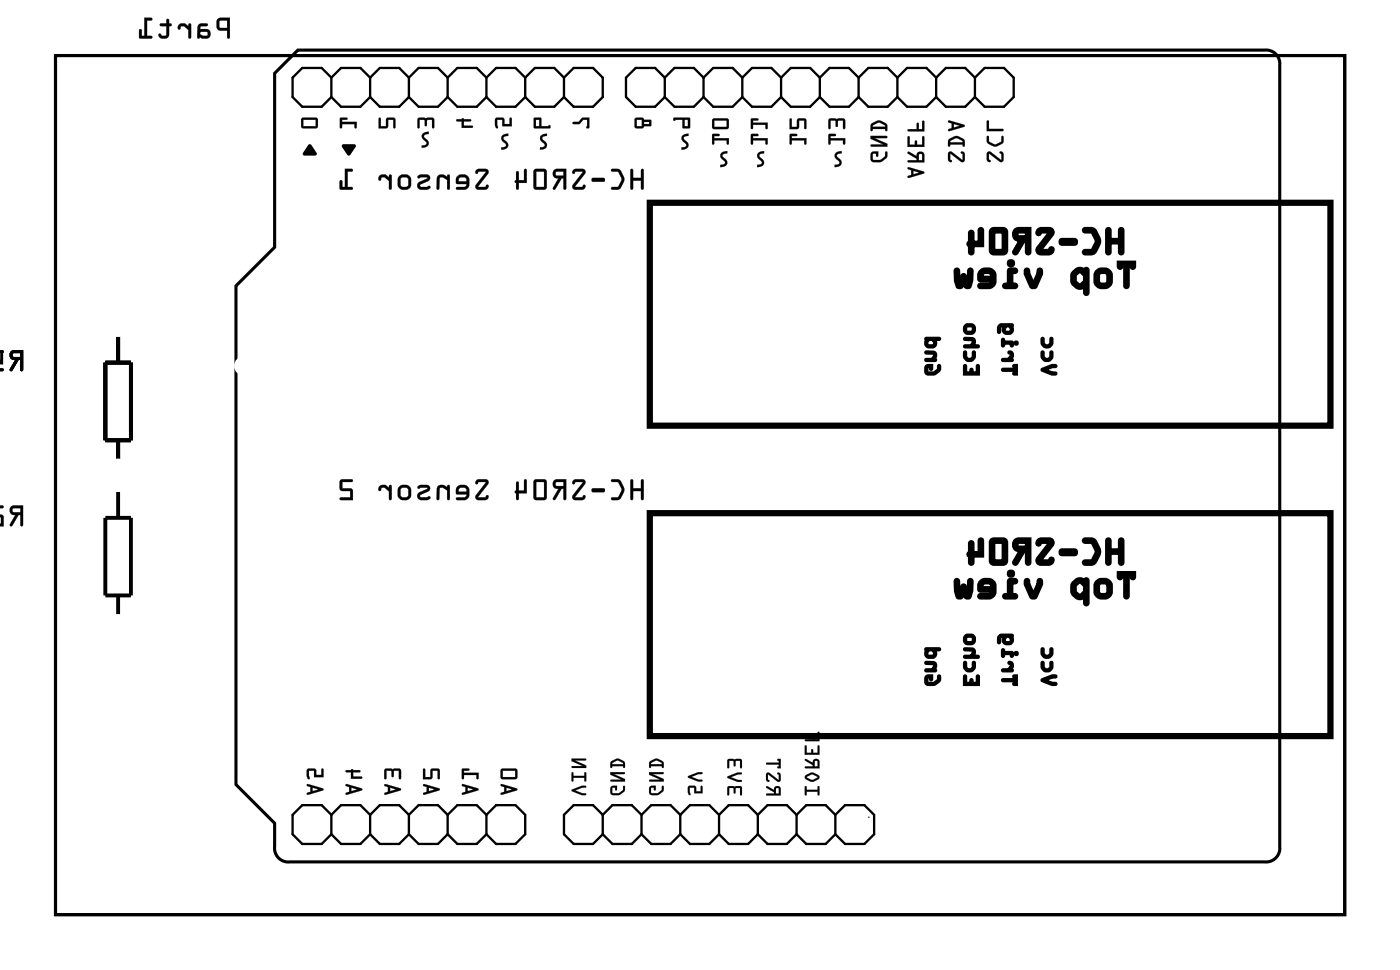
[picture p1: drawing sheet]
<svg xmlns="http://www.w3.org/2000/svg" width="92mm" height="63mm" viewBox="0 0 92 63" stroke-linecap="round" stroke-linejoin="round" font-family="sans-serif">
<path d="M3.6 3.6h84.5v56.3h-84.5zM18 4.8l1.5-1.5h63.3a.9 .9 0 0 1 1 1v51.1a.9 .9 0 0 1-1 1h-63.8a.9 .9 0 0 1-1-1v-1.5l-2.5-2.5v-32.7l2.5-2.5z" fill="none" stroke="#000" stroke-width=".2"/>
<g fill="#000">
<path d="M20.2 9.5h.2l.3 .5v.2h-.8l-.1-.2zM22.3 7.7h.5l-.1 .1h-.3v.2h1v.4h-.2v-.3h-.8v.3h-.1zM22.4 9.5l.8-.1 .1 .2-.4 .6-.5-.6zM24.8 7.7h.1l.1 .6h.3v-.6h.5l.1 .1v.6h-.1v-.6h-.4v.6h-.6zM27.4 7.7h1v.1v.6h-.1v-.6l-.3 .1-.1 .4-.1-.4-.3-.1v.5l-.1 .1zM27.7 8.7l.4-.1v.2a.21 .21 0 0 0-.3 .1 .21 .21 0 0 0 .2 .3 .32 .32 0 0 1 0 .4 .32 .32 0 0 1-.4 .1v-.2a.21 .21 0 0 0 .3-.1 .21 .21 0 0 0-.2-.3l-.1-.2zM29.9 7.8l.4-.1 .5 .1v.1h-.4v.3h.5l.1 .1-.8 .1v-.5h-.3zM32.5 7.7h.5v.1v.3h.4v-.4h.1v.6h-.6v-.5h-.3v.5a.12 .12 0 0 1-.2 0 .12 .12 0 0 1 0-.1zM32.9 8.9l.4-.1v.1a.21 .21 0 0 0-.3 .1 .21 .21 0 0 0 .2 .3 .32 .32 0 0 1 0 .4 .32 .32 0 0 1-.4 .1v-.1a.21 .21 0 0 0 .3-.2 .21 .21 0 0 0-.2-.2l-.1-.3zM35.5 8.9l.3-.1v.1a.21 .21 0 0 0-.3 .1 .21 .21 0 0 0 .2 .3h.1a.32 .32 0 0 1-.1 .4 .32 .32 0 0 1-.3 .1v-.1a.21 .21 0 0 0 .3-.2 .21 .21 0 0 0-.2-.2l-.1-.3zM37.5 8h.4l.2-.3h.5v.7h-.2l.1-.6h-.3l-.3 .3h-.3zM44.7 8.9l.4-.1v.1a.21 .21 0 0 0-.3 .1 .21 .21 0 0 0 .2 .3h.1a.32 .32 0 0 1-.1 .4 .32 .32 0 0 1-.3 .1v-.1a.21 .21 0 0 0 .3-.2 .21 .21 0 0 0-.2-.2l-.1-.3z"/>
<path d="M47.3 10l.3-.1v.1a.21 .21 0 0 0-.3 .2 .21 .21 0 0 0 .2 .2l.1 .1a.32 .32 0 0 1 0 .4 .32 .32 0 0 1-.4 0v-.1a.21 .21 0 0 0 .3-.1 .21 .21 0 0 0-.2-.3l-.1-.2zM49.7 10l.4-.1v.1a.21 .21 0 0 0-.3 .2 .21 .21 0 0 0 .2 .2v.1a.32 .32 0 0 1 0 .4 .32 .32 0 0 1-.4 0v-.1a.21 .21 0 0 0 .3-.1 .21 .21 0 0 0-.2-.3l-.1-.2zM54.8 10l.3-.1v.1a.21 .21 0 0 0-.3 .2 .21 .21 0 0 0 .2 .2l.1 .1a.32 .32 0 0 1-.1 .4 .32 .32 0 0 1-.3 0v-.1a.21 .21 0 0 0 .3-.1 .21 .21 0 0 0-.2-.3l-.1-.2z"/>
<path d="M14.3 1.2l-.1 .2v.4l.2 .2h.5v.5h.1l.1-1.3zM14.4 1.4l.5-.1v.5h-.5zM13 1.6l-.1 .9h.6a.31 .31 0 0 0 .3-.3 .31 .31 0 0 0-.3-.3h-.4v-.1l.1-.1h.4v-.2zM13.1 2.1h.5v.2h-.3l-.2-.1zM11.7 1.6l-.1 .2a.1 .1 0 0 0 .1 .1 .1 .1 0 0 0 .1-.1l.3-.1 .2 .3v.5h.2v-.9h-.1l-.1 .1-.2-.2zM10.5 1.6v.1h.4v.6h-.3l-.1-.1-.1 .1a.35 .35 0 0 0 .3 .3 .35 .35 0 0 0 .4-.3v-.6l.1-.1-.1-.1v-.2h-.2v.2zM9.5 1.2v1.1h-.2v-.3l-.1-.1-.1 .6h.8v-.1l-.3-.1v-1h.3l.1-.1z"/>
<path d="M14.3 1.2l-.1 .2v.4l.2 .2h.5v.4a.1 .1 0 0 0 .1 .1 .1 .1 0 0 0 .1-.1v-1.2h-.6zM14.3 1.2h.8l-.1 1.3h-.1v-.5h-.5l-.2-.2zM14.4 1.4l.5-.1v.5h-.5zM14.4 1.4v.4h.5v-.5zM13 1.6l-.1 .8a.09 .09 0 0 0 .1 .1 .09 .09 0 0 0 .1-.1l.4 .1a.32 .32 0 0 0 .3-.3 .32 .32 0 0 0-.3-.3h-.4l.1-.2h.3a.1 .1 0 0 0 .1-.1 .1 .1 0 0 0-.1-.1zM13 1.6l.6-.1v.2h-.4l-.1 .1v.1h.4a.31 .31 0 0 1 .3 .3 .31 .31 0 0 1-.3 .3h-.6zM13.1 2.1h.5v.2h-.3l-.2-.1zM13.1 2.1v.1l.2 .2 .3-.1v-.2zM11.7 1.6l-.1 .2a.11 .11 0 0 0 .2 .1 .11 .11 0 0 0 0-.1l.3-.1 .2 .3v.4a.1 .1 0 0 0 .1 .1 .1 .1 0 0 0 .1-.1v-.8a.1 .1 0 0 0-.1-.1 .1 .1 0 0 0-.1 .1v.1l-.2-.2zM11.7 1.6l.4-.1 .3 .2v-.1h.1v.9h-.1v-.5l-.3-.3h-.2l-.2 .2zM10.5 1.6v.1h.4v.6h-.3l-.1-.1h-.1a.21 .21 0 0 0 0 .3 .21 .21 0 0 0 .2 0h.3l.2-.1v-.7h.1a.1 .1 0 0 0 .1-.1 .1 .1 0 0 0-.1-.1h-.1v-.2a.1 .1 0 0 0-.1-.1 .1 .1 0 0 0-.1 .1v.2zM10.5 1.6l.4-.1v-.2h.1l.1 .2 .1 .1-.1 .1v.6a.37 .37 0 0 1-.4 .2 .37 .37 0 0 1-.3-.2l.1-.1 .1 .2h.3v-.1v-.6h-.4zM9.4 1.2l.1 1.1h-.2v-.3a.1 .1 0 0 0-.1-.1 .1 .1 0 0 0-.1 .1v.5h.8a.1 .1 0 0 0 .1-.1 .1 .1 0 0 0-.1-.1h-.3v-1h.3a.1 .1 0 0 0 .1 0 .1 .1 0 0 0-.1-.1zM9.5 1.2h.5l-.1 .1h-.3v1.1h.3v.1h-.8l.1-.6 .1 .1v.4h.2z"/>
<path d="M19.8 7.7l-.1 .6 .1 .1h.9l.1-.1v-.5l-.1-.1zM19.9 7.8h.8v.5h-.8z"/>
<path d="M19.8 7.7l-.1 .6 .1 .1h.9l.1-.1v-.5l-.1-.1zM19.8 7.7h.9l.1 .1v.5l-.1 .1h-.9l-.1-.1zM19.9 7.8h.8v.5h-.8zM19.9 7.8v.5h.8v-.5z"/>
<path d="M22.3 7.7v.7h.1v-.3h.8v.3h.2v-.4h-1v-.2h.3l.1-.1zM22.3 7.7h.5l-.1 .1h-.3v.2h1v.4h-.2v-.3h-.8v.3h-.1z"/>
<path d="M24.8 7.7v.7h.6v-.6h.4v.6h.1v-.6l-.1-.1h-.5v.6h-.3v-.6zM24.8 7.7h.1v.6h.4v-.6h.5l.1 .1v.6h-.1v-.6h-.4v.6h-.6z"/>
<path d="M27.4 7.7v.7l.1-.1v-.5l.3 .1 .1 .4 .1-.4 .3-.1v.6h.2v-.6l-.1-.1zM27.4 7.7h1v.1v.6h-.1v-.6l-.3 .1-.1 .4-.1-.4-.3-.1v.5l-.1 .1z"/>
<path d="M27.7 8.7a.36 .36 0 0 0 .2 .6v.1l-.3 .1v.2l.4-.1a.28 .28 0 0 0 .1-.2 .28 .28 0 0 0-.2-.3l-.1-.2 .3-.1v-.2zM27.7 8.7l.4-.1v.2h-.2a.3 .3 0 0 0 .1 .5 .31 .31 0 0 1 0 .3 .31 .31 0 0 1-.4 .1v-.2a.2 .2 0 0 0 .3 0 .2 .2 0 0 0-.1-.3l-.2-.2z"/>
<path d="M29.9 7.8v.1h.3v.5l.8-.1-.1-.1h-.5v-.3h.4v-.1h-.4l-.1-.1-.1 .1zM29.9 7.8l.4-.1 .1 .1h.4v.1h-.4v.3h.5l.1 .1-.8 .1 .1-.5h-.4z"/>
<path d="M32.5 7.7l-.1 .5 .1 .2 .1-.1v-.5h.3v.5h.6v-.6h-.1v.4h-.4v-.3v-.1zM32.5 7.7h.5v.4h.4v-.4h.1v.6h-.6v-.5h-.3v.5a.12 .12 0 0 1-.2 0 .12 .12 0 0 1 0-.1z"/>
<path d="M32.9 8.9a.36 .36 0 0 0 .2 .5v.2h-.3v.2l.4-.1a.28 .28 0 0 0 .1-.2 .28 .28 0 0 0-.2-.3l-.1-.2 .3-.1v-.2zM32.9 8.9l.4-.1v.1h-.2a.3 .3 0 0 0 .2 .5 .31 .31 0 0 1-.1 .3 .31 .31 0 0 1-.4 .1v-.1a.2 .2 0 0 0 .3-.1 .2 .2 0 0 0-.1-.3l-.1-.2z"/>
<path d="M35 7.7v.7h1.1l-.1-.2-.1 .1h-.4l-.1-.6zM35.1 7.8h.2v.5h-.2z"/>
<path d="M35 7.7v.7h1.1l-.1-.2-.1 .1h-.4l-.1-.6zM35 7.7h.4l.1 .6h.4l.1-.1 .1 .2h-1.1zM35.1 7.8h.2v.5h-.2zM35.1 7.8v.5h.2v-.5z"/>
<path d="M35.5 8.9a.36 .36 0 0 0 .1 .5l.1 .2h-.3v.2l.3-.1a.28 .28 0 0 0 .1-.2 .28 .28 0 0 0-.1-.3l-.2-.2 .3-.1v-.2zM35.5 8.9l.3-.1v.1h-.2a.3 .3 0 0 0 .2 .5 .31 .31 0 0 1-.1 .3 .31 .31 0 0 1-.3 .1v-.1a.2 .2 0 0 0 .3-.1 .2 .2 0 0 0-.2-.3l-.1-.2z"/>
<path d="M37.5 8v.1h.4l.3-.3h.3l-.1 .6h.2v-.7h-.5l-.2 .3zM37.5 8h.4l.3-.3h.4v.7h-.2l.1-.6h-.3l-.3 .3h-.3z"/>
<path d="M41.6 7.7v.6l.1 .1h.4l.1-.1 .5-.1-.1-.4h-.4l-.1-.1zM41.7 7.8h.4v.5h-.4zM42.2 8h.3v.1h-.3z"/>
<path d="M41.6 7.7v.6l.1 .1h.4l.1-.1 .5-.1-.1-.4h-.4l-.1-.1zM41.6 7.7h.5l.1 .1 .4 .1 .1 .3-.5 .1-.1 .1h-.4l-.1-.1zM41.7 7.8h.4v.5h-.4zM41.7 7.8v.5h.4v-.5zM42.2 8h.3v.1h-.3zM42.2 8v.1h.3v-.1z"/>
<path d="M41.3 11.1v1.3h.2v-.6h.5v.6h.1l.1-1.3h-.2v.5h-.5v-.5zM40.1 11.1v.1h.4l.2 .5-.2 .5h-.4l-.1 .2h.1a.6 .6 0 0 0 .8-.6v-.2l-.3-.5h-.2zM38.8 11.7v.1l.1 .1h.6l.1-.1-.1-.2zM37.6 11.1l-.1 .2v.1l.2-.2 .5 .1-.7 .8v.2l.2 .1h.5l.1-.1v-.2l-.2 .1h-.4l.6-.8v-.2l-.1-.1zM36.3 11.1a.32 .32 0 0 0-.1 .4 .32 .32 0 0 0 .4 .2l-.4 .7h.2l.4-.7h.1v.6l.1 .1 .1-1.3zM36.4 11.3l.5-.1v.3h-.4zM35 11.1v1.2l.1 .1h.6l.1-.2v-1l-.2-.1zM35.1 11.2h.5v1h-.5zM33.8 11.2v.6l-.1 .1 .2 .5h.1v-.4h.5v-.9h-.2v.7h-.3v-.5zM31.2 11.1l-.1 .2 .1 .1 .2-.2 .4 .1-.6 .8v.2l.1 .1h.6l.1-.1v-.2l-.2 .1h-.5l.7-.8v-.2l-.2-.1zM30 11.5l-.1 .2v.3l.7 .1-.2 .1h-.5v.2h.7l.1-.3v-.5l-.3-.2h-.3zM30.1 11.6h.4l.1 .3h-.6zM28.7 11.5l-.1 .2v.7h.2v-.7l.1-.1 .4 .2v.6h.1v-.9h-.1v.1l-.3-.2zM27.4 11.5v.1a.12 .12 0 0 0 0 .1 .12 .12 0 0 0 .2-.1l.4 .1-.5 .2a.27 .27 0 0 0-.2 .3 .27 .27 0 0 0 .3 .2l.6-.1-.1-.1h-.1h-.5l.1-.1 .4-.2a.22 .22 0 0 0 .2-.3 .22 .22 0 0 0-.2-.2h-.4zM26 11.9a.5 .5 0 0 0 1 0 .5 .5 0 0 0-1 0zM26.3 11.6h.3l.1 .1 .1 .4-.1 .1h-.3l-.2-.1zM24.9 11.5l-.1 .2a.1 .1 0 0 0 .1 .1 .1 .1 0 0 0 .1-.1l.2-.1 .3 .3v.5h.1v-.9h-.1v.1l-.2-.2zM22.6 11.1v1.1h-.2v-.3l-.1-.1v.6h.8v-.2h-.3v-1h.3v-.1z"/>
<path d="M41.3 11.1v1.2a.1 .1 0 0 0 .1 .1 .1 .1 0 0 0 .1-.1v-.5h.5v.5a.1 .1 0 0 0 .1 .1 .1 .1 0 0 0 .1-.1v-1.2a.1 .1 0 0 0-.1-.1 .1 .1 0 0 0-.1 .1v.5h-.5v-.5zM41.3 11.1h.2v.6h.5v-.6h.2l-.1 1.3h-.1v-.6h-.5v.6h-.2zM40.1 11.1v.1l.4 .1 .2 .4-.2 .5h-.4a.1 .1 0 0 0-.1 .1 .1 .1 0 0 0 .1 .1l.5-.1 .3-.6-.3-.6zM40.1 11.1h.5l.3 .5a.83 .83 0 0 1-.4 .8h-.4l-.1-.1h.1l.4-.1 .2-.4v-.2l-.2-.4h-.4zM38.8 11.7v.1l.1 .1h.6l.1-.1-.1-.2zM38.8 11.7h.7l.1 .1-.1 .1h-.6zM37.6 11.1l-.1 .2a.13 .13 0 0 0 .1 .1 .13 .13 0 0 0 .1-.2l.5 .1-.7 .8a.21 .21 0 0 0 0 .2 .21 .21 0 0 0 .2 .1h.5l.2-.2a.13 .13 0 0 0-.2-.1 .13 .13 0 0 0-.1 .1h-.4l.6-.8a.21 .21 0 0 0-.1-.4zM37.6 11.1h.6a.2 .2 0 0 1 .1 .3l-.6 .8 .4 .1 .2-.2v.2l-.7 .1-.1-.2 .7-1h-.5l-.2 .2zM36.3 11.1a.32 .32 0 0 0-.1 .4 .32 .32 0 0 0 .4 .2l-.4 .6a.1 .1 0 0 0 .1 .1 .1 .1 0 0 0 .1 0l.4-.7h.1v.6a.1 .1 0 0 0 .1 .1 .1 .1 0 0 0 .1-.1v-1.3h-.6zM36.3 11.1h.8l-.1 1.3-.1-.1v-.6h-.1l-.4 .7h-.2l.4-.7a.31 .31 0 0 1-.3-.2 .31 .31 0 0 1 0-.4zM36.4 11.3l.5-.1v.3h-.4zM36.4 11.3l.1 .2h.4v-.3zM35 11.1v1.2l.1 .1h.6l.1-.2v-1l-.2-.2zM35 11.1h.6l.2 .1v1l-.1 .2h-.6l-.1-.1zM35.1 11.2h.5v1h-.5zM35.1 11.2v1.1h.6v-1.1zM33.8 11.2v.6a.09 .09 0 0 0-.1 .1 .09 .09 0 0 0 .1 .1v.3a.1 .1 0 0 0 .1 .1 .1 .1 0 0 0 .1-.1v-.3h.5v-.9a.1 .1 0 0 0-.1-.1 .1 .1 0 0 0-.1 .1v.7h-.3v-.5zM33.8 11.2l.2 .1v.5h.3v-.7h.2v.9h-.5v.3l-.1 .1-.2-.5 .1-.1zM31.2 11.1l-.1 .2a.13 .13 0 0 0 .2 .1 .13 .13 0 0 0 .1-.2l.4 .1-.6 .8a.21 .21 0 0 0 0 .2 .21 .21 0 0 0 .1 .1h.6l.1-.2a.13 .13 0 0 0-.1-.1 .13 .13 0 0 0-.1 .1h-.5l.7-.8a.22 .22 0 0 0-.2-.4zM31.2 11.1h.6a.2 .2 0 0 1 .2 .3l-.7 .8 .5 .1 .2-.2-.1 .2-.6 .1-.1-.2 .6-1h-.4l-.2 .2zM30 11.5l-.1 .2v.3h.7l-.2 .2h-.4a.1 .1 0 0 0-.1 .1 .1 .1 0 0 0 .1 .1h.5l.1-.1 .1-.1v-.5l-.2-.3h-.4zM30 11.5l.1-.1h.3l.3 .2v.5l-.1 .3h-.7v-.1l.5-.1 .2-.1v-.1h-.7v-.3zM30.1 11.7l.4-.1 .1 .3h-.6zM30.1 11.6l-.1 .3h.6l-.1-.3zM28.7 11.5l-.1 .8a.09 .09 0 0 0 .1 .1 .09 .09 0 0 0 .1-.1v-.6l.2-.1 .3 .2v.5a.1 .1 0 0 0 .1 .1 .1 .1 0 0 0 .1-.1v-.8a.11 .11 0 0 0-.2-.1 .1 .1 0 0 0 0 .2l-.3-.2zM28.7 11.5l.3-.1 .3 .2v-.1h.1v.9h-.1v-.6l-.3-.2h-.2v.8h-.2v-.7zM27.4 11.5a.12 .12 0 0 0 0 .2 .12 .12 0 0 0 .2-.1l.4 .1-.5 .2a.28 .28 0 0 0-.2 .3 .28 .28 0 0 0 .3 .2l.6-.1a.12 .12 0 0 0-.1-.1 .12 .12 0 0 0-.1 0h-.4l-.1-.1 .7-.3v-.2l-.2-.2a.71 .71 0 0 0-.6 .1zM27.4 11.5l.2-.1h.4a.22 .22 0 0 1 .2 .2 .22 .22 0 0 1-.2 .3l-.4 .2-.1 .1 .5 .1 .1-.1 .1 .1-.3 .1h-.4l-.1-.1v-.3l.6-.3-.5-.1a.09 .09 0 0 1-.1 .1 .1 .1 0 0 1 0-.2zM26 11.9a.51 .51 0 0 0 1 0 .51 .51 0 0 0-1 0zM26 11.9a.5 .5 0 0 1 1 0 .5 .5 0 0 1-1 0zM26.3 11.7l.3-.1 .1 .1v.4v.1h-.4zM26.3 11.6l-.1 .5 .2 .1h.3l.1-.1v-.4l-.2-.1zM24.9 11.5l-.1 .2a.11 .11 0 0 0 .1 .1 .11 .11 0 0 0 .1-.1l.2-.1 .3 .3v.4a.1 .1 0 0 0 .1 .1 .1 .1 0 0 0 .1-.1v-.8a.1 .1 0 0 0-.1-.1 .1 .1 0 0 0-.1 .1v.1l-.2-.2zM24.9 11.5l.4-.1 .2 .2v-.1h.1v.9h-.1v-.6l-.3-.2h-.2l-.2 .2zM22.6 11v1.2h-.2v-.3a.1 .1 0 0 0-.1-.1 .1 .1 0 0 0-.1 .1l.1 .5h.7a.1 .1 0 0 0 .1-.1 .1 .1 0 0 0-.1-.1h-.2v-1h.2a.1 .1 0 0 0 .1-.1 .1 .1 0 0 0-.1-.1zM22.6 11.1h.5v.1h-.3v1.1h.3v.1h-.8v-.6l.1 .1v.4h.2z"/>
<path d="M44.1 7.7l.1 .2 .5-.1 .1 .6h.4v-.7zM44.9 7.8h.2v.5h-.2z"/>
<path d="M44.1 7.7l.1 .2 .5-.1 .1 .6h.4v-.7zM44.1 7.7h1.1v.7h-.4l-.1-.6-.5 .1zM44.9 7.8h.2v.5h-.2zM44.8 7.8v.5h.3v-.5z"/>
<path d="M44.7 8.9a.36 .36 0 0 0 .2 .5v.2h-.3v.2l.4-.1a.28 .28 0 0 0 .1-.2 .28 .28 0 0 0-.1-.3l-.2-.2 .3-.1v-.2zM44.7 8.9l.4-.1v.1h-.2a.3 .3 0 0 0 .2 .5 .31 .31 0 0 1-.1 .3 .31 .31 0 0 1-.3 .1v-.1a.2 .2 0 0 0 .3-.1 .2 .2 0 0 0-.2-.3l-.1-.2z"/>
<path d="M46.7 8.8v.7l.1-.1v-.2h.8v.2h.1l.1-.4h-1v-.1h.3v-.1zM46.7 7.8v.5v.1l.9 .1 .1-.1 .1-.5-.1-.1zM46.8 7.9h.8v.4h-.8z"/>
<path d="M46.7 8.8v.7l.1-.1v-.2h.8v.2h.2v-.4h-1v-.1h.3l.1-.1zM46.7 8.8h.4v.1h-.3v.2l1-.1-.1 .4h-.1v-.2h-.8v.2l-.1 .1zM46.7 7.8l-.1 .5 .1 .1 .9 .1 .1-.1 .1-.5-.1-.1zM46.7 7.8h1v.1v.5h-.1h-.9v-.1zM46.8 7.9h.8v.4h-.8zM46.8 7.9v.4h.8v-.4z"/>
<path d="M47.3 10a.36 .36 0 0 0 .2 .5v.2l-.3 .1v.1h.3a.28 .28 0 0 0 .2-.3 .28 .28 0 0 0-.2-.2l-.2-.2 .4-.2v-.1zM47.3 10l.3-.1v.1l-.2 .1a.3 .3 0 0 0 .2 .4 .31 .31 0 0 1-.1 .4 .31 .31 0 0 1-.3 0v-.1a.2 .2 0 0 0 .3-.1 .2 .2 0 0 0-.2-.2l-.1-.3z"/>
<path d="M49.2 8.8v.7l.1-.1v-.2h.9v.2h.1v-.4h-1v-.1h.3l.1-.1zM49.2 7.8v.6h.1v-.2h.9v.2h.1v-.4h-1v-.1h.3l.1-.1z"/>
<path d="M49.2 8.8v.7l.1-.1v-.2h.9l-.1 .2h.2v-.4h-1v-.1h.4v-.1zM49.2 8.8h.5l-.1 .1h-.3v.2l1-.1v.4h-.1v-.2h-.9v.2l-.1 .1zM49.2 7.8v.7l.1-.1v-.2h.9l-.1 .2h.2v-.4h-1v-.1h.4v-.1zM49.2 7.8h.5l-.1 .1h-.3v.1h1v.4h-.1v-.2h-.9v.2h-.1z"/>
<path d="M49.7 10a.36 .36 0 0 0 .2 .5v.2l-.3 .1v.1h.3a.28 .28 0 0 0 .2-.3 .28 .28 0 0 0-.2-.2l-.1-.2 .3-.2v-.1zM49.7 10l.4-.1v.1l-.3 .1a.3 .3 0 0 0 .2 .4 .31 .31 0 0 1-.1 .4 .31 .31 0 0 1-.3 0v-.1a.2 .2 0 0 0 .3-.1 .2 .2 0 0 0-.1-.2l-.2-.3z"/>
<path d="M51.8 8.8v.7l.1-.1v-.2h.8v.2h.1v-.4h-.9v-.1h.3v-.1zM51.8 7.8l-.1 .7 .6-.1 .1-.5h.3v.5h.1v-.5l-.1-.1h-.4l-.1 .5h-.3v-.5z"/>
<path d="M51.7 8.8l.1 .7 .1-.1v-.2h.8v.2h.1v-.4h-.9v-.1h.3v-.1zM51.8 8.8h.4v.1h-.3v.2l.9-.1v.4h-.1v-.2h-.8v.2l-.1 .1zM51.7 7.8v.7l.6-.1 .1-.5h.3v.5h.1v-.5l-.1-.1h-.5v.5h-.3v-.5zM51.8 7.8h.1v.5h.3l.1-.5h.4l.1 .1v.5h-.1v-.5h-.4v.5l-.6 .1z"/>
<path d="M54.3 8.8v.7l.1-.1v-.2h.8v.2h.2v-.4h-1v-.1h.3l.1-.1zM54.3 7.8v.6h.1v-.5h.3l.1 .4 .1-.4h.3v.5h.2v-.5l-.1-.1z"/>
<path d="M54.3 8.8v.7l.1-.1v-.2h.8v.2h.2v-.4h-1v-.1h.3l.1-.1zM54.3 8.8h.5l-.1 .1h-.3v.2l1-.1v.4h-.2v-.2h-.8v.2l-.1 .1zM54.3 7.8v.7l.1-.1v-.5h.3l.1 .4 .1-.4h.3v.5h.2v-.5l-.1-.1zM54.3 7.8h1l.1 .1v.5h-.2v-.5h-.3l-.1 .4-.1-.4h-.3v.5h-.1z"/>
<path d="M54.8 10a.36 .36 0 0 0 .1 .5l.1 .2-.3 .1v.1h.3a.28 .28 0 0 0 .1-.3 .28 .28 0 0 0-.1-.2l-.2-.2 .3-.2v-.1zM54.8 10l.3-.1v.1l-.2 .1a.3 .3 0 0 0 .2 .4 .31 .31 0 0 1-.1 .4 .31 .31 0 0 1-.3 0v-.1a.2 .2 0 0 0 .3-.1 .2 .2 0 0 0-.2-.2l-.1-.3z"/>
<path d="M57.1 10l-.1 .4 .2 .2a.69 .69 0 0 0 .9-.6l-.1-.1v.3l-.3 .2-.5 .1v-.4h.2v.1l.1 .1v-.4zM57 8.9v.2l.9 .4h-.8v.1h1v-.2l-.8-.4h.8v-.1zM57.1 8.1l-.1 .4 .1 .1 .1-.2h.8l.1 .2v-.5a.65 .65 0 0 0-.9 0zM57.2 8.2l.4-.2 .4 .2v.1h-.8z"/>
<path d="M57.1 10l-.1 .4 .2 .2h.5l.4-.3v-.3v-.1l-.1 .3-.3 .2-.5 .1v-.4h.2v.1l.1 .1v-.4zM57.1 10l.4-.1v.4l-.1-.1v-.2l-.2 .1v.3v.1h.4l.4-.3v-.2l.1-.1v.3l-.1 .2a.73 .73 0 0 1-.9 .1zM57 8.9v.2l.9 .4h-.8h-.1l.1 .1h1v-.2l-.8-.4h.8v-.1zM57 8.9h1.1v.1h-.8l.8 .4v.2h-1v-.1h.8l-.9-.4zM57.1 8.1l-.1 .2 .1 .3 .1-.2h.8v.2l.1-.1v-.4l-.4-.2h-.2zM57.1 8.1l.3-.2h.3l.4 .2v.4l-.1 .1v-.2h-.8l-.1 .2zM57.2 8.2l.4-.2 .3 .2 .1 .1h-.8zM57.2 8.2v.1h.8v-.1l-.4-.2z"/>
<path d="M59.5 11v.1h.2v.4h-.2v.1l1.1-.3-.1-.1zM59.8 11.2l.4 .1-.4 .1zM59.5 10v.1l.6 .3v.1h-.6v.1h1.1v-.5a.25 .25 0 0 0-.3-.2 .25 .25 0 0 0-.2 .3zM60.2 10.1h.2v.4h-.2zM59.5 8.9v.7h1.1l-.1-.7-.1 .1v.5h-.3l-.1-.3-.1 .3h-.3v-.5zM59.5 8.5v.1h1.1v-.7h-.2v.6h-.2l-.1-.5v.5z"/>
<path d="M59.5 11v.1h.2v.4h-.2v.2l1.1-.4-.1-.1zM59.5 11l1 .2v.1l-1 .4v-.2h.2v-.4h-.2zM59.8 11.2l.4 .1-.4 .1zM59.8 11.2v.2l.5-.1zM59.5 9.9v.2l.6 .3v.1h-.6v.1h1.1v-.5a.26 .26 0 0 0-.3-.2 .26 .26 0 0 0-.2 .3zM59.5 10l.6 .2a.25 .25 0 0 1 .2-.3 .25 .25 0 0 1 .3 .2v.5h-1.1v-.1h.6v-.1l-.6-.3zM60.2 10.1h.2v.4h-.2zM60.2 10.1v.4h.2v-.4zM59.5 8.9v.7h1.1l-.1-.7-.1 .1v.5h-.3l-.1-.3-.1 .3h-.3v-.5zM59.5 8.9l.1 .1v.5h.3l.1-.3 .1 .3h.3v-.5l.1-.1 .1 .7h-1.1zM59.5 8.5v.1h1.1v-.7h-.2v.6h-.2v-.4l-.1-.1-.1 .1 .1 .4zM59.5 8.5h.6v-.5l.1 .5h.2v-.6h.1l.1 .7h-1.1z"/>
<path d="M62.2 10l-.1 .4 .1 .2 .2-.1-.1-.1v-.3l.7 .5 .2-.1v-.4l-.1-.2-.2 .1 .2 .1v.4l-.8-.6zM62.2 9.1l-.1 .4 .1 .1 .1-.1h.8l.1 .1v-.4a.65 .65 0 0 0-1-.1zM62.3 9.2l.4-.2 .3 .2 .1 .1h-.8zM62.1 7.9v.1l.2 .1v.3l-.2 .1 .1 .1 1-.3v-.1zM62.5 8.1l.4 .1-.4 .1z"/>
<path d="M62.2 10v.6h.2l-.1-.2v-.3l.6 .5a.17 .17 0 0 0 .3-.1v-.5l-.1-.1-.2 .1 .2 .1-.1 .4-.6-.6zM62.2 10l.1-.1 .8 .6v-.4l-.1-.1 .1-.1 .1 .2v.4l-.2 .1-.7-.6-.1 .4 .2 .1-.2 .1-.1-.2zM62.2 9.1l-.1 .2 .1 .3 .1-.1h.8v.1h.1v-.4l-.4-.3h-.2zM62.2 9.1l.3-.2h.3l.4 .3v.4h-.1v-.1h-.9v.1zM62.3 9.2l.4-.2 .3 .2 .1 .1h-.8zM62.3 9.2l-.1 .1h.9l-.1-.1-.3-.2zM62.1 7.9v.1l.2 .1v.3l-.2 .1 .1 .1 1-.3v-.1zM62.1 7.9l1.1 .3v.1l-1 .3-.1-.1 .3-.1v-.3l-.2-.1zM62.5 8.1l.4 .1-.4 .1zM62.5 8.1v.3l.4-.2z"/>
<path d="M64.7 10l-.1 .4 .2 .2 .1-.1-.1-.1v-.3l.7 .5 .2-.1v-.4l-.1-.2-.1 .1 .1 .1v.4l-.7-.6zM64.7 8.9l-.1 .1a.5 .5 0 0 0 .6 .6l.5-.3v-.4h-.1v.4l-.4 .2-.4-.2v-.4zM64.7 7.9l-.1 .7 1.1-.1v-.1h-.9v-.5z"/>
<path d="M64.7 10v.6h.2l-.1-.2v-.3l.7 .5a.17 .17 0 0 0 .3-.1l-.1-.5-.1-.1-.1 .1 .1 .1v.4l-.7-.6zM64.7 10l.2-.1 .7 .6v-.4l-.1-.1 .1-.1 .1 .2v.4l-.2 .1-.7-.6v.4l.1 .1-.1 .1-.1-.2zM64.7 8.9v.4l.4 .3h.2l.4-.3v-.4h-.1v.4l-.4 .1-.4-.1v-.4zM64.7 8.9h.1v.4l.4 .2 .4-.2v-.4h.1v.4l-.4 .3a.67 .67 0 0 1-.6-.3zM64.7 7.9l-.1 .7 1.2-.1-.1-.1h-.9v-.5zM64.7 7.9h.1v.5h.9v.1l-1.1 .1z"/>
<path d="M72.5 15v1.5a.11 .11 0 0 0 .1 .1 .11 .11 0 0 0 .1-.1v-.6h.7v.6a.11 .11 0 0 0 .1 .1 .11 .11 0 0 0 .1-.1v-1.4a.11 .11 0 0 0-.1-.1 .11 .11 0 0 0-.1 .1v.6h-.7v-.7zM71 15l.1 .2h.4l.3 .6-.3 .6h-.4a.11 .11 0 0 0-.1 .1 .11 .11 0 0 0 .1 .1h.4a.97 .97 0 0 0 .5-1l-.3-.6zM69.5 15.7v.3h.9a.16 .16 0 0 0 .1-.2 .16 .16 0 0 0-.1-.1zM68 15l-.1 .3a.15 .15 0 0 0 .2 0 .15 .15 0 0 0 .1-.1h.6l-.8 1v.3l.1 .1h.6l.2-.1 .1-.2a.15 .15 0 0 0-.2 0 .15 .15 0 0 0-.1 .1h-.5l.7-1 .1-.3-.2-.1h-.6zM66.5 15.1a.39 .39 0 0 0-.1 .4 .39 .39 0 0 0 .5 .2l-.5 .8a.11 .11 0 0 0 .1 .1 .11 .11 0 0 0 .1 0l.5-.9h.2v.8a.11 .11 0 0 0 .1 .1 .11 .11 0 0 0 .1-.1v-1.5h-.8zM66.7 15.2h.6v.3h-.6zM65 15l-.1 1.5 .2 .1h.7l.1-.2v-1.3l-.2-.1zM65.1 15.2h.6v1.2h-.6zM63.6 15.2l-.1 .7a.11 .11 0 0 0-.1 .1 .11 .11 0 0 0 .1 .1v.4a.11 .11 0 0 0 .1 .1 .11 .11 0 0 0 .1-.1v-.4h.7v-1a.11 .11 0 0 0-.1-.1 .11 .11 0 0 0-.1 .1v.8h-.5v-.7z"/>
<path d="M72.5 14.9l-.1 1.6a.22 .22 0 0 0 .2 .2 .22 .22 0 0 0 .2-.2v-.6h-.1v.1h.7v-.1h-.2v.6a.22 .22 0 0 0 .3 .2 .22 .22 0 0 0 .2-.2v-1.4a.22 .22 0 0 0-.2-.2 .22 .22 0 0 0-.3 .2v.6h.2v-.1h-.7v.1h.1v-.7l-.2-.1zM72.6 15.1v.7h.9v-.7v1.4v-.7h-.9v.7zM70.9 14.9v.2v.1l.6 .1 .2 .4h.1h-.1v.2h.1h-.1l-.2 .4h-.4a.22 .22 0 0 0-.2 .2 .22 .22 0 0 0 .2 .2 .72 .72 0 0 0 .7-.1l.1-.1-.1-.1 .1 .1 .2-.4-.1-.1 .1 .1 .1-.3-.3-.7h-.1h.1l-.1-.1a.77 .77 0 0 0-.8-.1zM71.1 15.1h.5l.3 .5h.1h-.1l-.1 .5-.3 .4h-.4h.5l.1-.1-.1-.1 .1 .1 .2-.4v-.3l-.2-.5h-.1h.1l-.1-.1zM69.4 15.6v.3l.1 .2h.9a.27 .27 0 0 0 .2-.3 .27 .27 0 0 0-.2-.2zM69.6 15.8h.8v.1h-.8zM67.9 15a.29 .29 0 0 0 .1 .5l.2-.1 .1-.1h.5l-.1-.1h.1l-.1-.1-.8 1.1h.1h-.1a.35 .35 0 0 0 0 .3 .35 .35 0 0 0 .3 .2h.5a.32 .32 0 0 0 .4-.2 .32 .32 0 0 0-.2-.4l-.2 .1v.1h-.5l.1 .1h-.1l.8-1a.35 .35 0 0 0 .1-.3 .35 .35 0 0 0-.3-.2h-.6zM68.1 15.1l-.1 .2 .2-.2h.6l.1 .1v.1v.1v-.1l-.9 1 .1 .2h.7l.1-.2-.2 .2h-.6l-.1-.1h-.1h.1l.9-1.1-.1-.2zM66.4 15a.5 .5 0 0 0-.1 .6 .5 .5 0 0 0 .6 .2l-.1-.1-.5 .7a.22 .22 0 0 0 .1 .3 .22 .22 0 0 0 .3-.1l.5-.8-.1-.1v.1h.2v-.1h-.2v.8a.22 .22 0 0 0 .3 .2 .22 .22 0 0 0 .2-.2v-1.6h-.9zM66.6 15.1h.9v-.1h-.1v1.5v-.9h-.4l-.5 .9 .1 .1-.2-.1h.1l.6-.9h-.2a.28 .28 0 0 1-.4-.1 .28 .28 0 0 1 .1-.4zM66.7 15.3h.6v-.1h-.2v.3h.2v-.1h-.6zM66.6 15.1l-.1 .3 .2 .2h.7v-.5zM64.9 14.9l-.1 .3v1.2a.33 .33 0 0 0 .3 .3h.6a.33 .33 0 0 0 .4-.3v-1.2a.33 .33 0 0 0-.4-.3h-.6zM65 15.1h.7h.1v1.4l-.8-.1zM65.1 15.2v.1h.6v-.1h-.1v1.2h.1v-.1h-.6v.1h.1v-1.2zM65 15.1v1.4h.8v-1.4zM63.5 15.1l-.1 .8h.1v-.1a.22 .22 0 0 0-.2 .2 .22 .22 0 0 0 .2 .2v-.1h-.1v.4a.22 .22 0 0 0 .2 .2 .22 .22 0 0 0 .2-.2v-.4h-.1v.1h.8v-1.1a.22 .22 0 0 0-.2-.2 .22 .22 0 0 0-.3 .2v.8h.2v-.1h-.5v.1h.1v-.7l-.2-.2zM63.6 15.3v.7h.7v-.9v1h.1v-.1h-.8v.5v-.5h-.1h.1z"/>
<path d="M73.3 17.2v.3a.11 .11 0 0 0 .1 .1 .11 .11 0 0 0 .1-.1v-.1h.2v1.3a.11 .11 0 0 0 .1 .1 .11 .11 0 0 0 .1-.1v-1.3h.2v.1a.11 .11 0 0 0 .1 .1 .11 .11 0 0 0 .1-.1v-.3zM71.9 17.8l-.2 .2 .1 .5 .2 .3h.5l.2-.1 .1-.3v-.4a.43 .43 0 0 0-.4-.4h-.3zM72 17.9l.4-.1 .2 .2v.5l-.1 .1h-.4l-.1-.1zM70.3 17.8l-.1 .2a.65 .65 0 0 0 .5 .9l.4-.2v.5a.11 .11 0 0 0 .1 .1 .11 .11 0 0 0 .1-.1v-1.5a.11 .11 0 0 0-.2-.1 .11 .11 0 0 0 0 .1l-.2-.1a.44 .44 0 0 0-.6 .2zM70.5 18l.3-.2 .3 .2v.4l-.3 .2h-.1l-.3-.2zM67.2 17.7v.2l.4 .9h.3l.3-.9v-.2a.11 .11 0 0 0-.1-.1 .11 .11 0 0 0-.1 .1l-.3 .9-.3-.9zM66.1 17.7v.9h-.2a.11 .11 0 0 0-.1 .1 .11 .11 0 0 0 .1 .1h.6a.11 .11 0 0 0 .1-.1 .11 .11 0 0 0-.1-.1h-.2v-.8h.2a.11 .11 0 0 0 .1-.1 .11 .11 0 0 0-.1-.1zM66.1 17.2a.17 .17 0 0 0 .3 0 .17 .17 0 0 0-.3 0zM64.2 17.8l-.1 .2 .1 .3 .8 .1-.2 .2h-.6a.11 .11 0 0 0-.1 .1 .11 .11 0 0 0 .1 .1h.6l.2-.1 .2-.1v-.6a.43 .43 0 0 0-.4-.4h-.4zM64.4 17.9l.4-.1 .2 .2v.2h-.7zM62.6 17.7a1.15 1.15 0 0 0 .2 1.1h.2l.1-.2 .2 .2h.2a1.15 1.15 0 0 0 .2-1.1 .11 .11 0 0 0-.1-.1 .11 .11 0 0 0-.1 .1l-.1 .9-.2-.3v-.2a.11 .11 0 0 0-.1-.1 .11 .11 0 0 0-.1 .1v.2l-.1 .3-.1-.9z"/>
<path d="M73.2 17.1v.4a.22 .22 0 0 0 .2 .2 .22 .22 0 0 0 .2-.3h-.1v.1h.2v-.1h-.1v1.3a.22 .22 0 0 0 .2 .2 .22 .22 0 0 0 .2-.2v-1.3h-.1v.1h.2v-.1h-.1a.22 .22 0 0 0 .2 .3 .22 .22 0 0 0 .2-.2v-.4zM73.3 17.2v.1h1v-.1h-.1v.3v-.2h-.4v1.4v-1.4h-.4v.2v-.3zM71.8 17.7l.1 .1-.1-.1a.96 .96 0 0 0-.2 .8l.1 .2 .2 .1v-.1v.1l.1 .1h.5l.3-.1a1.02 1.02 0 0 0 0-1.1l-.1-.1-.1 .1 .1-.1-.3-.1h-.4zM71.9 17.8l.2-.1h.3l.2 .2 .1 .5-.1 .2 .1 .1-.1-.1-.2 .1-.4-.1-.1 .1 .1-.1-.1-.1zM72.1 18l.3-.1 .1 .1 .1-.1-.2 .6-.4-.1v.1l.1-.1zM72 17.8l-.1 .2v.5l.2 .2h.4v-.1v.1l.2-.2v-.6l-.2-.2zM70.3 17.7l-.2 .4a.74 .74 0 0 0 .3 .8l.1-.1-.1 .1a.49 .49 0 0 0 .7-.1l-.1-.1v.5a.22 .22 0 0 0 .2 .2 .22 .22 0 0 0 .2-.2v-1.5a.22 .22 0 0 0-.3-.2 .22 .22 0 0 0-.1 .2h.1v-.1a.54 .54 0 0 0-.8 .1zM70.4 17.7l.1 .1 .2-.1h.2l.3 .3v-.3v1.5v-.8l-.4 .4-.1-.1-.3-.2-.1 .1 .1-.1-.1-.5 .2-.2zM70.5 18.1l.3-.3v.1l.2 .2v.3l-.2 .1-.3-.1zM70.4 17.9l.1 .1-.1-.1-.1 .2v.4l.1 .1 .1-.1-.1 .1 .2 .1 .1-.1-.1 .1h.3l-.1-.1 .1 .1 .3-.2v-.5l-.1-.1-.1 .1 .1-.1-.3-.2h-.2l.1 .1-.1-.1zM67.1 17.6v.4l.1-.1-.1 .1 .3 .8h.1h-.1l.2 .1h.3l.1-.1h-.1h.1l.3-.8-.1-.1 .1 .1v-.3a.22 .22 0 0 0-.2-.2 .22 .22 0 0 0-.2 .2v.2h.1l-.1-.1-.3 .8h.1h.1l-.3-.8-.1 .1h.1v-.3l-.2-.1zM67.3 17.7v.2l.4 1 .4-1v-.2v.2h.1h-.1l-.3 .8h-.2zM66 17.6v1h.1v-.1h-.2a.22 .22 0 0 0-.3 .2 .22 .22 0 0 0 .3 .2h.6a.22 .22 0 0 0 .2-.2 .22 .22 0 0 0-.2-.2h-.2v.1h.1v-.8h-.1v.1h.2a.22 .22 0 0 0 .2-.2 .22 .22 0 0 0-.2-.2zM66.2 17.7v1h.3h-.6h.3v-1h.3zM66 17.2a.28 .28 0 0 0 .5 0 .28 .28 0 0 0-.5 0zM66.2 17.2h.1v.1h-.1zM64.2 17.7v.1v-.1l-.2 .3 .1 .4 .9 .1v-.1h-.1l-.1 .1h-.6a.22 .22 0 0 0-.2 .2 .22 .22 0 0 0 .2 .2h.7l.2-.1v-.1v.1a1.02 1.02 0 0 0 .1-1.1l-.1-.1-.1 .1 .1-.1-.3-.1h-.4zM64.3 17.8l.5-.1 .2 .1 .1 .2v.4l-.2 .3h-.7h.7v-.1v.1l.2-.2v-.2h-.9l.1-.4zM64.3 18v.2h.2v-.3h.3l.1 .1v-.1v.3h.1v-.2zM64.3 17.8l-.1 .5h.9v-.4l-.2-.2h-.4zM62.5 17.6v.8l.1 .4a.29 .29 0 0 0 .5 0l.1-.2h-.1h-.1l.2 .2a.3 .3 0 0 0 .5 0l.1-.4v-.7a.22 .22 0 0 0-.2-.2 .22 .22 0 0 0-.2 .2l-.1 .6h.1h-.1v.2l.1 .1 .1-.1-.2-.2h-.1h.1v-.2a.22 .22 0 0 0-.2-.2 .22 .22 0 0 0-.2 .2v.2h.1h-.1l-.1 .2 .1 .1 .1-.1-.1-.2h-.1h.1v-.6a.22 .22 0 0 0-.1-.2 .22 .22 0 0 0-.3 .1zM62.6 17.7h.2h-.1v.7l.2 .4 .2-.4v-.3v.3l.3 .4 .2-.4v-.7h-.1h.2h-.1l-.1 .7h.2l-.1-.1-.2 .4h.2l-.4 .1 .1-.1-.2-.4-.2 .4 .1 .1-.3-.1h.1l-.1-.3h-.1h.1v-.7z"/>
<path d="M3.6 3.6v56.3h84.5v-56.3zM3.6 3.6h84.5v56.3h-84.5z"/>
<path d="M.7 23a.32 .32 0 0 0 0 .4 .32 .32 0 0 0 .3 .2l-.4 .6 .2 .1 .4-.7h.1v.6l.2 .1v-1.4zM.8 23.1h.5v.3h-.4zM-.1 22.9v1.4h.3v-.2h-.3v-1h.3v-.1v-.1z"/>
<path d="M.7 33.2a.32 .32 0 0 0 0 .3 .32 .32 0 0 0 .3 .2l-.4 .7h.2l.4-.7h.1v.7h.2v-1.3zM.8 33.3h.5v.2h-.4zM-.1 33.1v.8h.2v.4h-.2v.2h.3v-.7l-.3-.1v-.4h.3v-.2z"/>
<path d="M.7 23a.32 .32 0 0 0 0 .4 .32 .32 0 0 0 .3 .2l-.4 .6 .2 .1 .4-.7h.1v.6l.2 .1v-1.4zM.8 23.1h.5v.3h-.4zM0 23v.7h-.1v-.6v1.2v-.5h.3v-.8z"/>
<path d="M.7 23a.32 .32 0 0 0 0 .4 .32 .32 0 0 0 .3 .2l-.4 .6 .2 .1 .4-.7h.1v.6l.2 .1v-1.4zM.8 23.1h.5v.3h-.4zM-.1 22.9v1.4h.3v-.2h-.3v-.3a.15 .15 0 0 0 .2-.2 .15 .15 0 0 0-.2-.1v-.4h.3v-.1v-.1z"/>
<path d="M.7 23a.32 .32 0 0 0 0 .4 .32 .32 0 0 0 .3 .2l-.4 .6a.1 .1 0 0 0 .1 .1 .1 .1 0 0 0 .1 0l.4-.7h.1v.6a.1 .1 0 0 0 .1 .1 .1 .1 0 0 0 .1-.1v-1.3h-.6zM.7 23l.8-.1v1.4l-.2-.1v-.7h-.1l-.4 .8-.1-.1 .3-.7a.31 .31 0 0 1-.3-.1 .31 .31 0 0 1 0-.4zM.8 23.1h.5v.3h-.4zM.8 23.1l.1 .3h.4v-.3zM-.1 22.9v1.4h.3a.1 .1 0 0 0 0-.1 .1 .1 0 0 0 0-.1h-.3v-1h.3a.1 .1 0 0 0 0-.1 .1 .1 0 0 0 0-.1zM-.1 22.9l.3 .1-.3 .1v1h.3v.2h-.3z"/>
<path d="M.7 33.2a.32 .32 0 0 0 0 .4 .32 .32 0 0 0 .3 .1l-.4 .6a.1 .1 0 0 0 .1 .1 .1 .1 0 0 0 .1 0l.4-.7h.1v.7a.1 .1 0 0 0 .1 .1 .1 .1 0 0 0 .1-.1v-1.3h-.6zM.7 33.2l.8-.1v1.3h-.2v-.7h-.1l-.4 .7h-.1l.3-.7a.31 .31 0 0 1-.3-.1 .31 .31 0 0 1 0-.4zM.8 33.3h.5v.2h-.4zM.8 33.3l.1 .2h.4v-.2zM-.1 33.1v.8h.2v.4h-.2v.2h.3v-.7l-.3-.1v-.4h.3a.1 .1 0 0 0 0-.1 .1 .1 0 0 0 0-.1zM-.1 33.1h.3v.2h-.3v.4l.3 .1v.7l-.3-.1v-.1h.2v-.4h-.2z"/>
<path d="M.7 23a.32 .32 0 0 0 0 .4 .32 .32 0 0 0 .3 .2l-.4 .6a.1 .1 0 0 0 .1 .1 .1 .1 0 0 0 .1 0l.4-.7h.1v.6a.1 .1 0 0 0 .1 .1 .1 .1 0 0 0 .1-.1v-1.3h-.6zM.7 23l.8-.1v1.4l-.2-.1v-.7h-.1l-.4 .8-.1-.1 .3-.7a.31 .31 0 0 1-.3-.1 .31 .31 0 0 1 0-.4zM.8 23.1h.5v.3h-.4zM.8 23.1l.1 .3h.4v-.3zM0 23v.7h-.1v-.6v1.2v-.5l.3 .1v-.9zM.1 23h.1v.8h-.3v.5v-1.2v.6h.1z"/>
<path d="M.7 23a.32 .32 0 0 0 0 .4 .32 .32 0 0 0 .3 .2l-.4 .6a.1 .1 0 0 0 .1 .1 .1 .1 0 0 0 .1 0l.4-.7h.1v.6a.1 .1 0 0 0 .1 .1 .1 .1 0 0 0 .1-.1v-1.3h-.6zM.7 23l.8-.1v1.4l-.2-.1v-.7h-.1l-.4 .8-.1-.1 .3-.7a.31 .31 0 0 1-.3-.1 .31 .31 0 0 1 0-.4zM.8 23.1h.5v.3h-.4zM.8 23.1l.1 .3h.4v-.3zM-.1 22.9v1.4h.3a.1 .1 0 0 0 0-.1 .1 .1 0 0 0 0-.1h-.3v-.3a.15 .15 0 0 0 .2-.2 .15 .15 0 0 0-.2-.1v-.4h.3a.1 .1 0 0 0 0-.1 .1 .1 0 0 0 0-.1zM-.1 22.9l.3 .1-.3 .1v.4a.15 .15 0 0 1 .2 .1 .15 .15 0 0 1-.2 .2v.3h.3v.2h-.3z"/>
<path d="M41.3 31.4v1.3h.2v-.6h.5v.6h.1l.1-1.3h-.2v.6h-.5v-.6zM40.1 31.4v.1l.4 .1 .2 .5-.2 .4-.4 .1-.1 .1h.1a.6 .6 0 0 0 .8-.6v-.2l-.3-.4-.2-.1zM38.8 32v.2h.1h.6l.1-.1-.1-.1zM37.6 31.4l-.1 .2v.1l.2-.1h.5l-.7 .8v.2l.2 .1h.5l.1-.1v-.2l-.2 .2-.4-.1 .6-.8v-.2l-.1-.1zM36.3 31.5a.32 .32 0 0 0-.1 .3 .32 .32 0 0 0 .4 .2l-.4 .7h.2l.4-.7h.1v.6l.1 .1 .1-1.3zM36.4 31.6h.5v.2h-.4zM35 31.4v1.2l.1 .1h.6l.1-.1v-1.1l-.2-.1zM35.1 31.6h.5v1h-.5zM33.8 31.5v.6l-.1 .1 .2 .5h.1v-.4h.5v-.8v-.1h-.2v.7h-.3v-.5zM31.2 31.4l-.1 .2 .1 .1 .2-.1h.4l-.6 .8v.2l.1 .1h.6l.1-.1v-.2l-.2 .2-.5-.1 .7-.8v-.2l-.2-.1zM30 31.9l-.1 .2v.2l.7 .1-.2 .2h-.5v.1h.7l.1-.3v-.5l-.3-.2-.3 .1zM30.1 32l.4-.1 .1 .3h-.6zM28.7 31.8l-.1 .2v.7h.2v-.7l.1-.1 .4 .2v.6h.1v-.9h-.1v.1l-.3-.2zM27.4 31.9a.12 .12 0 0 0 0 .1 .12 .12 0 0 0 .2-.1l.4 .1-.5 .2a.27 .27 0 0 0-.2 .3 .27 .27 0 0 0 .3 .2l.6-.1-.1-.1-.1 .1-.5-.1 .1-.1 .4-.2a.22 .22 0 0 0 .2-.3 .22 .22 0 0 0-.2-.2h-.4zM26 32.2a.5 .5 0 0 0 1 0 .5 .5 0 0 0-1 0zM26.3 32l.3-.1 .1 .1 .1 .4-.1 .1-.3 .1-.2-.1zM24.9 31.8l-.1 .2a.1 .1 0 0 0 .1 .1 .1 .1 0 0 0 .1-.1l.2-.1 .3 .3v.5h.1v-.9h-.1v.1l-.2-.2zM22.3 31.4v.6l.1 .1h.5v.5h-.6v.1h.8v-.7h-.7v-.4h.6l.1-.2z"/>
<path d="M41.3 31.4v1.2a.1 .1 0 0 0 .1 .1 .1 .1 0 0 0 .1-.1v-.5h.5v.5a.1 .1 0 0 0 .1 .1 .1 .1 0 0 0 .1-.1v-1.1a.1 .1 0 0 0-.1-.1 .1 .1 0 0 0-.1 .1v.5h-.5v-.6zM41.3 31.4h.2v.6h.5v-.6h.2l-.1 1.3h-.1v-.6h-.5v.6h-.2zM40.1 31.4v.2h.4l.2 .5-.2 .4-.4 .1a.1 .1 0 0 0-.1 0 .1 .1 0 0 0 .1 .1h.5l.3-.6-.3-.7zM40.1 31.4h.5l.3 .5a.83 .83 0 0 1-.4 .8h-.4l-.1-.1h.1h.4l.2-.4v-.2l-.2-.4-.4-.1zM38.8 32v.2h.1h.6l.1-.1-.1-.1zM38.8 32h.7l.1 .1-.1 .1h-.6zM37.6 31.4l-.1 .2a.13 .13 0 0 0 .1 .1 .13 .13 0 0 0 .1-.1h.5l-.7 .8a.21 .21 0 0 0 0 .2 .21 .21 0 0 0 .2 .1h.5l.2-.2a.13 .13 0 0 0-.2-.1 .13 .13 0 0 0-.1 .2l-.4-.1 .6-.8a.21 .21 0 0 0-.1-.3zM37.6 31.5l.6-.1a.2 .2 0 0 1 .1 .3l-.6 .8 .4 .1 .2-.2v.3h-.7l-.1-.2 .7-.9-.5-.1-.2 .2zM36.3 31.4a.32 .32 0 0 0-.1 .4 .32 .32 0 0 0 .4 .2l-.4 .6a.1 .1 0 0 0 .1 .1 .1 .1 0 0 0 .1 0l.4-.7h.1v.6a.1 .1 0 0 0 .1 .1 .1 .1 0 0 0 .1-.1v-1.2h-.6zM36.3 31.5l.8-.1-.1 1.3-.1-.1v-.6h-.1l-.4 .7h-.2l.4-.7a.31 .31 0 0 1-.3-.2 .31 .31 0 0 1 0-.3zM36.4 31.6h.5v.2h-.4zM36.4 31.6l.1 .2h.4v-.3zM35 31.4v1.2l.1 .1h.6l.1-.1v-1.1l-.2-.1zM35 31.4h.6l.2 .1v1.1l-.1 .1h-.6l-.1-.1zM35.1 31.6h.5v1h-.5zM35.1 31.5v1.1h.6v-1.1zM33.8 31.5v.6a.09 .09 0 0 0-.1 .1 .09 .09 0 0 0 .1 .1v.3a.1 .1 0 0 0 .1 .1 .1 .1 0 0 0 .1-.1v-.3h.5v-.8a.1 .1 0 0 0-.1-.1 .1 .1 0 0 0-.1 .1v.6h-.3v-.5zM33.8 31.6h.2v.5h.3v-.7h.2v.1v.8h-.5v.3l-.1 .1-.2-.5 .1-.1zM31.2 31.4l-.1 .2a.13 .13 0 0 0 .2 .1 .13 .13 0 0 0 .1-.1h.4l-.6 .8a.21 .21 0 0 0 0 .2 .21 .21 0 0 0 .1 .1h.6l.1-.2a.13 .13 0 0 0-.1-.1 .13 .13 0 0 0-.1 .2l-.5-.1 .7-.8a.21 .21 0 0 0-.2-.3zM31.2 31.5l.6-.1a.2 .2 0 0 1 .2 .3l-.7 .8 .5 .1 .2-.2-.1 .3h-.6l-.1-.2 .6-.9-.4-.1-.2 .2zM30 31.9l-.1 .2v.2l.7 .1-.2 .1-.4 .1a.1 .1 0 0 0-.1 0 .1 .1 0 0 0 .1 .1h.5h.1l.1-.2v-.4l-.2-.3-.4-.1zM30 31.9l.1-.1h.3l.3 .1v.5l-.1 .3h-.7v-.1h.5l.2-.2-.7-.1v-.2zM30.1 32l.4-.1 .1 .3h-.6zM30.1 32l-.1 .2h.6l-.1-.3zM28.7 31.8l-.1 .8a.09 .09 0 0 0 .1 .1 .09 .09 0 0 0 .1 0v-.7l.2-.1 .3 .2v.5a.1 .1 0 0 0 .1 .1 .1 .1 0 0 0 .1-.1v-.8a.11 .11 0 0 0-.2-.1 .1 .1 0 0 0 0 .2l-.3-.2zM28.7 31.8h.3l.3 .1v-.1h.1v.9h-.1v-.6l-.3-.2-.2 .1v.7h-.2v-.7zM27.4 31.9a.12 .12 0 0 0 0 .1 .12 .12 0 0 0 .2-.1l.4 .1-.5 .2a.28 .28 0 0 0-.2 .3 .28 .28 0 0 0 .3 .2h.6a.12 .12 0 0 0-.1-.2 .12 .12 0 0 0-.1 .1l-.4-.1h-.1l.7-.4v-.2l-.2-.1a.71 .71 0 0 0-.6 .1zM27.4 31.9l.2-.1h.4a.22 .22 0 0 1 .2 .1 .22 .22 0 0 1-.2 .3l-.4 .2-.1 .1 .5 .1 .1-.1 .1 .1-.3 .1h-.4l-.1-.1v-.3l.6-.3-.5-.1a.09 .09 0 0 1-.1 .1 .09 .09 0 0 1 0-.1zM26 32.2a.51 .51 0 0 0 1 0 .51 .51 0 0 0-1 0zM26 32.2a.5 .5 0 0 1 1 0 .5 .5 0 0 1-1 0zM26.3 32l.3-.1 .1 .1v.4v.1h-.4zM26.3 32l-.1 .5 .2 .1 .3-.1 .1-.1v-.4l-.2-.1zM24.9 31.8l-.1 .2a.11 .11 0 0 0 .1 .2 .11 .11 0 0 0 .1-.2l.2-.1 .3 .3v.4a.1 .1 0 0 0 .1 .1 .1 .1 0 0 0 .1-.1v-.8a.1 .1 0 0 0-.1-.1 .1 .1 0 0 0-.1 .1v.1l-.2-.2zM24.9 31.8h.4l.2 .2v-.2h.1v.9h-.1v-.5l-.3-.3h-.2l-.2 .2zM22.3 31.4v.7h.6v.5h-.6a.1 .1 0 0 0-.1 0 .1 .1 0 0 0 .1 .1h.8v-.7h-.7v-.4h.6a.1 .1 0 0 0 .1-.1 .1 .1 0 0 0-.1-.1zM22.3 31.4h.8l-.1 .1h-.6v.5h.7v.7h-.8v-.1h.7v-.5h-.6l-.1-.1z"/>
<path d="M60.7 24l-.1 .3 .1 .2a.61 .61 0 0 0 .9-.5l-.1-.1v.3l-.3 .2h-.4v-.3l.1-.1 .1 .2 .1-.3zM60.6 23l.1 .1 .5 .1-.1 .3h-.4l-.1 .1h.7l-.1-.1a.27 .27 0 0 0 .1-.3 .27 .27 0 0 0-.2-.2zM60.6 22.1l.1 .1-.1 .4 .2 .1h.4l.1-.2-.1-.3h.4zM60.9 22.3h.2l.1 .1-.1 .2h-.3v-.2z"/>
<path d="M60.6 23.9l-.1 .2 .1 .4 .2 .1h.5v-.1a.48 .48 0 0 0 .3-.6h-.2v.2l-.2 .2v.1l-.4-.1v-.2h.1v-.1v.1a.14 .14 0 0 0 .1 .2 .14 .14 0 0 0 .1-.2v-.3zM60.7 24v.3l.1 .2 .5-.1 .2-.1-.1-.1h.1v-.2v.3v-.1l-.3 .2h-.4l-.1-.4h.4v-.1h-.1v.2v-.2zM60.6 23l-.1 .1 .1 .1 .1-.1v.1h.4v.1h.1h-.1l-.1 .2h.1v-.1h-.4a.14 .14 0 0 0-.2 .2 .14 .14 0 0 0 .2 .1h.6a.14 .14 0 0 0 .1-.2 .14 .14 0 0 0-.2-.1v.1a.26 .26 0 0 0 .2-.2 .26 .26 0 0 0-.1-.3l-.2-.1zM60.7 23v.1h.4v-.1l.2 .4-.1-.1-.1 .3h.2h-.6h.4l.2-.3-.1-.2h-.5zM60.6 22.1v.2h.1v-.1a.17 .17 0 0 0-.2 .1 .17 .17 0 0 0 0 .2l.2 .3h.5l.2-.3v-.2l-.2-.1v.1h.3a.14 .14 0 0 0 .2-.1 .14 .14 0 0 0-.2-.2zM60.7 22.2h.8h-.4l.2 .4-.5 .1-.1-.1v-.2l.2-.2zM60.8 22.4l.3-.1h-.1l.1 .3-.3-.1zM60.8 22.2l-.1 .3 .1 .2 .4-.1v-.3a.29 .29 0 0 0-.4-.1l.1 .1z"/>
<path d="M63.2 23.9v.6h.9v-.6l-.1 .1v.4h-.3l-.1-.3v.3h-.3v-.5zM63.2 23v.3a.36 .36 0 0 0 .3 .3 .36 .36 0 0 0 .4-.3v-.3h-.1l-.1 .4-.1 .1h-.2l-.1-.1v-.4zM63.2 22.1v.1l.5 .1-.1 .3h-.4v.1h.9v-.1h-.3a.27 .27 0 0 0 .1-.2 .27 .27 0 0 0-.2-.3zM63.2 21.5a.35 .35 0 0 0 .7 0 .35 .35 0 0 0-.7 0zM63.3 21.4h.4v.3h-.4z"/>
<path d="M63.1 23.9v.7h1.1v-.6a.14 .14 0 0 0-.1-.2 .14 .14 0 0 0-.2 .2v.4h.1v-.1h-.3v.1h.1v-.2a.14 .14 0 0 0-.2-.1 .14 .14 0 0 0-.1 .1v.2h.1v-.1h-.3v.1h.1v-.5l-.2-.1zM63.2 24v.5h.5v-.3l-.1 .3h.5v-.5l-.1 .5h.1v-.1h-.9v.1zM63.1 23v.3l.1 .2h-.1a.44 .44 0 0 0 .8-.1v-.3a.14 .14 0 0 0-.1-.2 .14 .14 0 0 0-.1 .2v.3v-.1l-.3 .2 .1-.1-.1-.1v-.3l-.2-.1zM63.2 23.1v.3h.1h-.1a.29 .29 0 0 0 .5 .1h-.1h.1l.1-.1h-.1h.1v-.3l-.1 .4v.1h-.4l.1-.1-.2-.1zM63.1 22.1v.1l.1 .1v-.1v.1h.5v.1l-.2 .2h.1v-.1h-.4a.14 .14 0 0 0-.1 .2 .14 .14 0 0 0 .1 .1h.9a.14 .14 0 0 0 .1-.1 .14 .14 0 0 0-.1-.2h-.3v.1a.26 .26 0 0 0 .2-.2 .26 .26 0 0 0-.1-.3h-.2zM63.2 22.1v.1h.5v-.1l.1 .4-.2 .2h.5h-.9h.5l.1-.3-.1-.2h-.5zM63.2 21.3l-.1 .3 .1 .2 .4 .1 .3-.1-.1-.1 .1 .1v-.1v-.3l-.1-.2v.1v-.1h-.4zM63.2 21.3h.5l.1 .1v.3l-.1 .1h-.5l.1-.1zM63.3 21.4h.3v.3h.1l-.3-.1v-.2zM63.3 21.3l-.1 .3 .1 .2h.3l.2-.1a.29 .29 0 0 0-.2-.4z"/>
<path d="M65.7 24.2v.1h.8l-.1 .2h.2v-.6h-.2l.1 .2zM66.1 23l.1 .3-.1 .2h-.4v.1h.6v-.1h-.1l.1-.1a.23 .23 0 0 0 0-.3 .23 .23 0 0 0-.2-.1zM65.7 22.2v.5l.1-.2h.4v.2l.1-.1v-.2h-.5v-.2zM66.5 22.5a.1 .1 0 0 0 .2 0 .1 .1 0 0 0-.2 0zM65.5 21.3l-.1 .2v.3l.1-.1v-.3h.1h.2l-.1 .2 .2 .2h.3l.1-.1v-.5zM65.9 21.4h.2l.1 .1v.2h-.4z"/>
<path d="M65.6 24.1v.1l.1 .1h.8h-.1v.1h.1a.11 .11 0 0 0-.2 0 .11 .11 0 0 0 .1 .2h.3v-.8h-.3a.14 .14 0 0 0-.1 .2 .14 .14 0 0 0 .2 .1l-.1-.1v.1h.1zM65.7 24.2h.9v-.3h-.2l.2 .1v-.1h-.1v.6h.1v-.1l-.2 .1h.2v-.3zM66 23v.1l.2 .2v-.1l-.2 .3h.1v-.1h-.4a.14 .14 0 0 0-.1 .2 .14 .14 0 0 0 .1 .1h.6a.13 .13 0 0 0 .1-.2 .13 .13 0 0 0-.2 0l.1 .1 .1-.2a.3 .3 0 0 0 0-.3 .3 .3 0 0 0-.4-.1zM66.1 23.1l.2 .3v-.1l-.3 .3h.3h-.6h.4l.2-.3a.18 .18 0 0 0 0-.1 .18 .18 0 0 0-.2-.1zM65.6 22.1v.5a.14 .14 0 0 0 .1 .2 .14 .14 0 0 0 .2-.2v-.1h-.1v.1h.4v-.1v.1a.14 .14 0 0 0 .1 .2 .14 .14 0 0 0 .1-.2l-.1-.3h-.5v.1h.1l-.1-.3zM65.7 22.2v.2h.6v.2v-.2h-.6v.2zM66.4 22.5a.17 .17 0 0 0 .3 0 .17 .17 0 0 0-.3 0zM66.6 22.4v.1zM65.4 21.3l-.1 .4a.14 .14 0 0 0 .2 .2 .14 .14 0 0 0 .1-.2v-.2l.2-.1a.17 .17 0 0 0-.2 0 .17 .17 0 0 0 0 .2l.2 .3h.4l.2-.3-.1-.3v.1a.14 .14 0 0 0 .1-.1 .14 .14 0 0 0-.1-.1h-.7zM65.5 21.3h.8h-.2l.2 .4-.5 .1v-.3l.2-.2h-.4h-.1l.1 .1-.1-.1-.1 .4 .1-.3zM65.8 21.5h.1l.2-.1 .1 .3-.3-.1zM65.9 21.3l-.1 .3 .1 .2h.3l.1-.4a.26 .26 0 0 0-.4-.1v.1z"/>
<path d="M68.3 24.2v.1l.6 .2h.3v-.1l-.7-.2 .7-.2v-.1h-.3zM68.3 23l-.1 .3a.36 .36 0 0 0 .4 .3 .36 .36 0 0 0 .3-.3v-.3l-.1 .4-.1 .1h-.2l-.1-.1v-.4zM68.3 22.1l-.1 .3a.36 .36 0 0 0 .4 .3 .36 .36 0 0 0 .3-.3v-.2v-.1l-.1 .4-.1 .1h-.2l-.1-.1v-.3z"/>
<path d="M68.2 24.1v.1l.1 .1 .6 .3h.2a.14 .14 0 0 0 .2-.1 .14 .14 0 0 0-.2-.2h-.2v.1l.1-.1-.5-.2v.1v.1l.5-.2-.1-.1v.1h.2a.14 .14 0 0 0 .2-.1 .14 .14 0 0 0-.2-.2h-.2zM68.3 24.1v.1l.7-.2-.1-.1v.1l.2-.1h-.2l-.6 .3 .6 .3h.2l-.2-.1v.1l.1-.1-.7-.2v.1zM68.2 23v.3v.2h.1h-.1a.44 .44 0 0 0 .8-.1v-.3a.14 .14 0 0 0-.1-.2 .14 .14 0 0 0-.2 .2l.1 .3-.1-.1-.2 .2v-.1l-.1-.1v-.3l-.1-.1zM68.3 23.1v.3h.1h-.1a.29 .29 0 0 0 .5 .1h-.1h.1l.1-.1h-.1h.1v-.3l-.2 .4 .1 .1h-.4v-.1l-.1-.1zM68.2 22.1v.3v.2h.1h-.1a.44 .44 0 0 0 .8 0v-.4a.14 .14 0 0 0-.1-.2 .14 .14 0 0 0-.2 .2l.1 .3-.1-.1-.2 .2v-.1l-.1-.1v-.3l-.1-.1zM68.3 22.2v.3h.1h-.1a.29 .29 0 0 0 .5 .1h-.1h.1l.1-.1h-.1h.1v-.3l-.2 .4 .1 .1h-.4v-.1l-.1-.1z"/>
<path d="M72.5 35.3v1.5a.11 .11 0 0 0 .1 .1 .11 .11 0 0 0 .1-.1v-.6h.7v.6a.11 .11 0 0 0 .1 .1 .11 .11 0 0 0 .1-.1v-1.4a.11 .11 0 0 0-.1-.1 .11 .11 0 0 0-.1 .1v.6h-.7v-.6zM71 35.3l.1 .2h.4l.3 .6-.3 .6h-.4a.11 .11 0 0 0-.1 .1 .11 .11 0 0 0 .1 .1h.4a.97 .97 0 0 0 .5-1l-.3-.6zM69.5 36v.3h.9a.16 .16 0 0 0 .1-.1 .16 .16 0 0 0-.1-.2zM68 35.4l-.1 .2a.15 .15 0 0 0 .2 0 .15 .15 0 0 0 .1-.1h.6l-.8 1v.3l.1 .1h.6h.2l.1-.2a.15 .15 0 0 0-.2-.1 .15 .15 0 0 0-.1 .1h-.5l.7-1 .1-.3-.2-.1h-.6zM66.5 35.4a.39 .39 0 0 0-.1 .4 .39 .39 0 0 0 .5 .2l-.5 .8a.11 .11 0 0 0 .1 .1 .11 .11 0 0 0 .1 0l.5-.9h.2v.8a.11 .11 0 0 0 .1 .1 .11 .11 0 0 0 .1-.1v-1.5h-.8zM66.7 35.5h.6v.3h-.6zM65 35.3l-.1 1.5 .2 .1h.7l.1-.2v-1.3l-.2-.1zM65.1 35.5h.6v1.2h-.6zM63.6 35.5l-.1 .7a.11 .11 0 0 0-.1 .1 .11 .11 0 0 0 .1 .1v.4a.11 .11 0 0 0 .1 .1 .11 .11 0 0 0 .1-.1v-.4h.7v-1a.11 .11 0 0 0-.1-.1 .11 .11 0 0 0-.1 .1v.8h-.5v-.7z"/>
<path d="M72.5 35.2l-.1 1.6a.22 .22 0 0 0 .2 .2 .22 .22 0 0 0 .2-.2v-.6h-.1v.1h.7v-.1h-.2v.6a.22 .22 0 0 0 .3 .2 .22 .22 0 0 0 .2-.2v-1.4a.22 .22 0 0 0-.2-.2 .22 .22 0 0 0-.3 .2v.6h.2v-.1h-.7v.1h.1v-.7l-.2-.1zM72.6 35.4v.7h.9v-.7v1.4v-.7h-.9v.7zM70.9 35.2v.2v.1l.6 .1 .2 .4h.1h-.1v.2h.1h-.1l-.2 .4h-.4a.22 .22 0 0 0-.2 .2 .22 .22 0 0 0 .2 .2 .72 .72 0 0 0 .7-.1l.1-.1h-.1h.1l.2-.4-.1-.1 .1 .1 .1-.3-.3-.7-.1 .1 .1-.1-.1-.1a.77 .77 0 0 0-.8-.1zM71.1 35.4h.5l.3 .5h.1h-.1l-.1 .5-.3 .4h-.4h.5l.1-.1h-.1h.1l.2-.4v-.3l-.2-.5-.1 .1 .1-.1-.1-.1zM69.4 36v.2l.1 .2h.9a.27 .27 0 0 0 .2-.2 .27 .27 0 0 0-.2-.3zM69.6 36.1h.8v.1h-.8zM67.9 35.3a.29 .29 0 0 0 .1 .5l.2-.1 .1-.1h.5l-.1-.1h.1h-.1l-.8 1h.1h-.1a.35 .35 0 0 0 0 .3 .35 .35 0 0 0 .3 .2h.5a.32 .32 0 0 0 .4-.2 .32 .32 0 0 0-.2-.4l-.2 .1v.2l-.5-.1 .1 .1h-.1v.1l.8-1.1a.35 .35 0 0 0 .1-.3 .35 .35 0 0 0-.3-.2h-.6zM68.1 35.4l-.1 .2 .2-.2h.6l.1 .1v.1v.1v-.1l-.9 1.1 .1 .1h.7l.1-.1-.2 .1h-.6l-.1-.1h-.1h.1l.9-1.1-.1-.2zM66.4 35.3a.5 .5 0 0 0-.1 .6 .5 .5 0 0 0 .6 .2l-.1-.1-.5 .7a.22 .22 0 0 0 .1 .3 .22 .22 0 0 0 .3-.1l.5-.8-.1-.1v.1h.2v-.1h-.2v.8a.22 .22 0 0 0 .3 .2 .22 .22 0 0 0 .2-.2v-1.6h-.9zM66.6 35.5l.9-.1v-.1h-.1v1.5v-.9h-.4l-.5 .9 .1 .1-.2-.1h.1l.6-.9h-.2a.28 .28 0 0 1-.4-.1 .28 .28 0 0 1 .1-.3zM66.7 35.6h.6v-.1h-.2v.3h.2v-.1h-.6zM66.6 35.5l-.1 .2 .2 .2h.7v-.5zM64.9 35.3l-.1 .2v1.2a.33 .33 0 0 0 .3 .3h.6a.33 .33 0 0 0 .4-.3v-1.2a.33 .33 0 0 0-.4-.3h-.6zM65 35.4h.7l.1 .1v1.3h-.8zM65.1 35.5v.1h.6v-.1h-.1v1.2h.1v-.1h-.6v.1h.1v-1.2zM65 35.4v1.4h.8v-1.4zM63.5 35.4l-.1 .8h.1v-.1a.22 .22 0 0 0-.2 .2 .22 .22 0 0 0 .2 .2v-.1h-.1v.4a.22 .22 0 0 0 .2 .2 .22 .22 0 0 0 .2-.2v-.4h-.1v.1h.8v-1.1a.22 .22 0 0 0-.2-.2 .22 .22 0 0 0-.3 .2v.8h.2v-.1h-.5v.1h.1v-.7l-.2-.1zM63.6 35.6v.7h.7v-.9v1h.1v-.1h-.8v.5v-.5h-.1h.1z"/>
<path d="M73.3 37.5v.3a.11 .11 0 0 0 .1 .1 .11 .11 0 0 0 .1-.1v-.1h.2v1.3a.11 .11 0 0 0 .1 .1 .11 .11 0 0 0 .1-.1v-1.3h.2v.1a.11 .11 0 0 0 .1 .1 .11 .11 0 0 0 .1-.1v-.3zM71.9 38.1l-.2 .2 .1 .5 .2 .3h.5l.2-.1 .1-.2v-.5a.43 .43 0 0 0-.4-.4h-.3zM72 38.2h.4l.2 .1v.5l-.1 .1h-.4l-.1-.1zM70.3 38.1l-.1 .2a.65 .65 0 0 0 .5 .9l.4-.2v.5a.11 .11 0 0 0 .1 .1 .11 .11 0 0 0 .1-.1v-1.5a.11 .11 0 0 0-.2-.1 .11 .11 0 0 0 0 .2l-.2-.2a.44 .44 0 0 0-.6 .2zM70.5 38.3l.3-.2 .3 .3v.3l-.3 .3h-.1l-.3-.2zM67.2 38v.2l.4 .9h.3l.3-.8v-.3a.11 .11 0 0 0-.1-.1 .11 .11 0 0 0-.1 .1l-.3 .9-.3-.9zM66.1 38v.9h-.2a.11 .11 0 0 0-.1 .1 .11 .11 0 0 0 .1 .1h.6a.11 .11 0 0 0 .1-.1 .11 .11 0 0 0-.1-.1h-.2v-.7h.2a.11 .11 0 0 0 .1-.2 .11 .11 0 0 0-.1-.1zM66.1 37.6a.17 .17 0 0 0 .3 0 .17 .17 0 0 0-.3 0zM64.2 38.1l-.1 .2 .1 .4h.8v.1l-.2 .1h-.6a.11 .11 0 0 0-.1 .1 .11 .11 0 0 0 .1 .1h.6l.2-.1 .2-.1v-.6a.43 .43 0 0 0-.4-.4h-.4zM64.4 38.2h.4l.2 .1v.2h-.7zM62.6 38a1.15 1.15 0 0 0 .2 1.1h.2l.1-.2 .2 .2h.2a1.15 1.15 0 0 0 .2-1.1 .11 .11 0 0 0-.1-.1 .11 .11 0 0 0-.1 .1l-.1 .9-.2-.3v-.2a.11 .11 0 0 0-.1-.1 .11 .11 0 0 0-.1 .1v.2l-.1 .3-.1-.9z"/>
<path d="M73.2 37.4v.4a.22 .22 0 0 0 .2 .2 .22 .22 0 0 0 .2-.3h-.1v.1h.2v-.1h-.1v1.3a.22 .22 0 0 0 .2 .3 .22 .22 0 0 0 .2-.3v-1.3h-.1v.1h.2v-.1h-.1a.22 .22 0 0 0 .2 .3 .22 .22 0 0 0 .2-.2v-.4zM73.3 37.5v.1h1v-.1h-.1v.3v-.2h-.4v1.4v-1.4h-.4v.2v-.3zM71.8 38l.1 .1-.1-.1a.96 .96 0 0 0-.2 .8l.1 .2 .2 .1 .1 .1h.5l.3-.1a1.02 1.02 0 0 0 0-1l-.1-.2-.1 .1 .1-.1-.3-.1h-.4zM71.9 38.2l.2-.1 .3-.1 .2 .2 .1 .6-.1 .1 .1 .1-.1-.1-.2 .1-.4-.1-.1 .1h.1l-.1-.2zM72.1 38.3h.3h.1l.1-.1-.2 .6-.4-.1v.1h.1zM72 38.1l-.1 .2v.5l.2 .2h.4v-.1v.1l.2-.2v-.6l-.2-.2zM70.3 38l-.2 .4a.74 .74 0 0 0 .3 .8l.1-.1-.1 .1a.49 .49 0 0 0 .7-.1l-.1-.1v.5a.22 .22 0 0 0 .2 .2 .22 .22 0 0 0 .2-.2v-1.5a.22 .22 0 0 0-.3-.2 .22 .22 0 0 0-.1 .3l.1-.1v-.1a.54 .54 0 0 0-.8 .1zM70.4 38l.1 .1 .2-.1h.2l.3 .3v-.3v1.5v-.8l-.4 .4h-.1l-.3-.2-.1 .1 .1-.1-.1-.6 .2-.2zM70.5 38.4l.3-.3v.1l.2 .2v.3l-.2 .2-.3-.2zM70.4 38.2l.1 .1-.1-.1-.1 .2v.4l.1 .1 .1-.1-.1 .1 .2 .1 .1-.1-.1 .1v.1h.3v-.1l-.1-.1 .1 .1 .3-.2v-.5l-.1-.1-.1 .1h.1l-.3-.3-.2 .1h.1l-.1-.1zM67.1 37.9v.4h.1h-.1l.3 .8h.1h-.1l.2 .2 .3-.1 .1-.1h-.1h.1l.3-.8h-.1h.1v-.3a.22 .22 0 0 0-.2-.2 .22 .22 0 0 0-.2 .2v.2h.1h-.1l-.3 .7h.1h.1l-.3-.7h-.1h.1v-.2l-.2-.2zM67.3 38v.2l.4 1 .4-1v-.2v.2l.1 .1-.1-.1-.3 .8h-.2zM66 37.9v1h.1v-.1h-.2a.22 .22 0 0 0-.3 .2 .22 .22 0 0 0 .3 .3h.6a.22 .22 0 0 0 .2-.3 .22 .22 0 0 0-.2-.2h-.2v.1h.1v-.7h-.1v.1h.2a.22 .22 0 0 0 .2-.3 .22 .22 0 0 0-.2-.2zM66.2 38v1h.3h-.6h.3v-1h.3zM66 37.6a.28 .28 0 0 0 .5 0 .28 .28 0 0 0-.5 0zM66.2 37.5h.1v.1h-.1zM64.2 38v.1v-.1l-.2 .3 .1 .4 .9 .1v-.1h-.1l-.1 .1h-.6a.22 .22 0 0 0-.2 .2 .22 .22 0 0 0 .2 .3l.7-.1 .2-.1v-.1v.1a1.02 1.02 0 0 0 .1-1l-.1-.2-.1 .1 .1-.1-.3-.1h-.4zM64.3 38.1l.5-.1 .2 .1 .1 .2v.5l-.2 .2h-.7h.7v-.1v.1l.2-.1v-.3h-.9l.1-.4zM64.3 38.4v.1h.2v-.2h.3h.1v-.1v.3h.1v-.1zM64.3 38.1l-.1 .5h.9v-.4l-.2-.1-.4-.1zM62.5 37.9v.8l.1 .4a.29 .29 0 0 0 .5 0l.1-.2h-.1h-.1l.2 .2a.3 .3 0 0 0 .5 0l.1-.4v-.6a.22 .22 0 0 0-.2-.3 .22 .22 0 0 0-.2 .2l-.1 .7h.1l-.1-.1v.3h.1l.1-.1-.2-.2h-.1h.1v-.2a.22 .22 0 0 0-.2-.2 .22 .22 0 0 0-.2 .2v.2h.1h-.1l-.1 .2 .1 .1h.1l-.1-.3-.1 .1h.1v-.7a.22 .22 0 0 0-.1-.2 .22 .22 0 0 0-.3 .1zM62.6 38h.2h-.1v.7l.2 .5 .2-.5v-.3v.3l.3 .5 .2-.5v-.7h-.1h.2h-.1l-.1 .7h.2l-.1-.1-.2 .4 .2 .1h-.4l.1-.1-.2-.3-.2 .3 .1 .1h-.3l.1-.1-.1-.3h-.1h.1v-.7z"/>
<path d="M20.1 51.3v.2h.2v.3l-.2 .1v.1l1.1-.3-.1-.1zM20.5 51.6l.4 .1-.4 .1zM20.1 50.4v.4a.12 .12 0 0 0 0 .2 .12 .12 0 0 0 .2-.1l-.1-.4h.4v.4h.6v-.5h-.1v.3h-.4v-.3l-.1-.1z"/>
<path d="M20.1 51.3v.2h.2v.3l-.2 .1v.1l1.1-.3-.1-.1zM20.1 51.4l1 .2 .1 .1-1 .3-.1-.1 .2-.1v-.3h-.2zM20.5 51.6l.4 .1-.4 .1zM20.5 51.6v.2l.4-.1zM20.1 50.3v.5l.1 .2 .1-.1-.1-.4h.4v.4h.6v-.6l-.1 .1v.3h-.4v-.3l-.1-.1zM20.1 50.4l.5-.1 .1 .4h.4v-.3h.1v.5h-.6v-.5h-.4l.1 .5a.12 .12 0 0 1-.2 0 .12 .12 0 0 1 0-.1z"/>
<path d="M22.7 51.3v.2h.2v.3l-.2 .1v.1l1-.3v-.1zM23 51.6l.4 .1-.4 .1zM22.7 50.4v.2h.3v.4l.7-.1v-.1h-.6v-.2h.5v-.2l-.5-.1z"/>
<path d="M22.7 51.3v.2h.2v.3l-.3 .1 .1 .1 1-.3v-.1zM22.7 51.4l1 .2v.1l-1 .3v-.1l.2-.1v-.3h-.2zM23 51.6l.4 .1-.4 .1zM23 51.6v.2l.4-.1zM22.7 50.4v.2h.3v.4l.7-.1v-.1h-.6v-.2h.5v-.2h-.5v-.1l-.1 .1zM22.7 50.4h.4h.5v.1l-.5 .1v.2h.6v.1l-.7 .1v-.4l-.3-.1z"/>
<path d="M25.2 51.3v.2h.2v.3l-.2 .1v.1l1.1-.3-.1-.1zM25.6 51.6l.3 .1-.3 .1zM25.2 50.4v.6l.1-.1v-.4h.3l.1 .4 .1-.4h.3v.5h.2v-.5l-.1-.2z"/>
<path d="M25.2 51.3v.2h.2v.3l-.2 .1v.1l1.1-.3-.1-.1zM25.2 51.4l1 .2 .1 .1-1.1 .3v-.1l.2-.1v-.3h-.2zM25.6 51.6l.3 .1-.3 .1zM25.6 51.6v.2l.4-.1zM25.2 50.3v.7l.1-.1v-.4h.3l.1 .4 .1-.4h.3v.5h.2v-.5l-.1-.2zM25.2 50.4l1-.1 .1 .2v.5h-.2v-.6l-.3 .1-.1 .4-.1-.4-.3-.1v.5l-.1 .1z"/>
<path d="M27.7 51.3v.2h.3v.3l-.3 .1 .1 .1 1-.3v-.1zM28.1 51.6l.4 .1-.4 .1zM27.7 50.3v.7h.6v-.5h.4v.5h.1v-.5l-.1-.2-.5 .1v.5h-.3v-.5z"/>
<path d="M27.7 51.3v.2h.3v.3l-.3 .1 .1 .1 1-.3v-.1zM27.7 51.4l1.1 .2v.1l-1 .3-.1-.1 .3-.1v-.3h-.2zM28.1 51.6l.4 .1-.4 .1zM28.1 51.6v.2l.4-.1zM27.7 50.3v.7h.6v-.5h.4v.5h.1v-.5l-.1-.2h-.5v.6h-.3v-.5zM27.7 50.3l.1 .1 .1 .5h.3v-.5l.5-.1 .1 .2v.5h-.1v-.6h-.4v.6h-.6z"/>
<path d="M30.3 51.3v.2h.2v.3l-.2 .1v.1l1.1-.3-.1-.1zM30.6 51.6l.4 .1-.4 .1zM30.3 50.3v.7h.1v-.3h.8v.3h.2v-.4h-1v-.1l.3-.1h.1z"/>
<path d="M30.3 51.3v.2h.2v.3l-.2 .1v.1l1.1-.3-.1-.1zM30.3 51.4l1 .2v.1l-1 .3v-.1l.2-.1v-.3h-.2zM30.6 51.6l.4 .1-.4 .1zM30.6 51.6v.2l.5-.1zM30.3 50.3v.7h.1v-.3h.8v.3h.2v-.4h-1v-.1h.3l.1-.1zM30.3 50.3l.4 .1h-.3v.2h1l-.1 .4h-.1v-.3h-.8v.3h-.1z"/>
<path d="M32.8 51.3v.2h.2v.3l-.2 .1v.1l1.1-.3-.1-.1zM33.2 51.6l.4 .1-.4 .1zM32.8 50.4v.5l.1 .1h.9l.1-.1v-.4l-.1-.2zM32.9 50.5h.9v.4h-.9z"/>
<path d="M32.8 51.3v.2h.2v.3l-.2 .1v.1l1.1-.3-.1-.1zM32.8 51.4l1 .2 .1 .1-1 .3-.1-.1 .2-.1v-.3h-.2zM33.2 51.6l.4 .1-.4 .1zM33.2 51.6v.2l.4-.1zM32.8 50.3v.6l.1 .1h.9l.1-.1v-.4l-.1-.2zM32.8 50.4l1-.1 .1 .2v.4l-.1 .1h-.9l-.1-.1zM32.9 50.5h.9v.4h-.9zM32.9 50.4v.5h.9v-.5z"/>
<path d="M37.5 51.7v.1l.6 .3 .3-.1v-.1l-.7-.2 .7-.1v-.2h-.3zM37.5 50.6v.6l.1-.1v-.2h.7v.2h.1v-.5h-.1v.2h-.7v-.2zM37.4 49.7v.1l.8 .4h-.7v.1h.9v-.2l-.7-.3h.6l.1-.1z"/>
<path d="M37.4 51.7l.1 .1 .6 .3 .3-.1v-.1l-.7-.2 .7-.1v-.2h-.3zM37.5 51.7l.6-.3h.3v.2l-.7 .1 .7 .3-.3 .1-.6-.3zM37.5 50.6v.6l.1-.1v-.2h.7v.2h.1v-.6l-.1 .1v.2h-.7v-.2zM37.5 50.6h.1v.2h.7v-.2h.1v.5h-.1v-.2h-.7v.2l-.1 .1zM37.4 49.7v.1l.8 .3h-.7v.2h.9v-.2l-.7-.3h.6l.1-.1zM37.4 49.7h1l-.1 .1h-.6l.7 .3v.2h-.9v-.1l.7-.1-.8-.3z"/>
<path d="M40 51.5v.4l.1 .1a.61 .61 0 0 0 .8-.5h-.1v.2l-.2 .2h-.4l-.1-.3h.2l.1 .1v-.3zM40 50.5v.2l.7 .3h-.7v.2h.9v-.2l-.7-.3h.7v-.1zM40 49.8v.4v.1l.1-.1h.7l.1 .1v-.4a.56 .56 0 0 0-.8-.1zM40.1 50l.4-.2 .3 .1v.1h-.7z"/>
<path d="M40 51.5v.4l.1 .1h.5l.3-.2v-.4l-.1 .3-.2 .2h-.4l-.1-.3h.2v.1h.1v-.3zM40 51.5l.4-.1v.3l-.1-.1h-.2v.3h.4l.3-.2v-.2l.1-.1v.4a.64 .64 0 0 1-.9 .1zM40 50.5v.2l.7 .3h-.7v.2h1v-.2l-.8-.3h.7v-.2zM40 50.5l.9 .1v.1h-.7l.7 .3v.2h-.9v-.2h.7l-.7-.3zM40 49.8v.5l.1-.1h.7v.1l.1-.1v-.3l-.3-.2h-.2zM40.1 49.8l.2-.1h.3l.3 .2v.3l-.1 .1v-.2h-.7l-.1 .2zM40.1 50l.4-.2 .3 .2h-.7zM40.1 49.9v.1h.7v-.1l-.3-.1z"/>
<path d="M42.6 51.5l-.1 .4 .1 .1a.61 .61 0 0 0 .9-.5h-.1v.2l-.3 .2h-.4v-.3h.1l.1 .1 .1-.3zM42.5 50.5v.2l.8 .3h-.7v.2h.9v-.2l-.8-.3h.7v-.1zM42.6 49.8l-.1 .4 .1 .1v-.1h.8v.1l.1-.4a.56 .56 0 0 0-.9-.1zM42.7 50l.3-.2 .3 .1 .1 .1h-.8z"/>
<path d="M42.6 51.5l-.1 .4 .1 .1h.5l.4-.2-.1-.4v.3l-.3 .2h-.4v-.3h.1v.1h.1l.1-.3zM42.6 51.5l.4-.1-.1 .3-.1-.1h-.1l-.1 .3h.4l.4-.2v-.2v-.1v.4a.64 .64 0 0 1-.9 .1zM42.5 50.5v.2l.8 .3h-.7v.2h.9v-.2l-.8-.3h.7l.1-.2zM42.5 50.5l.9 .1v.1h-.7l.8 .3v.2h-.9v-.2h.7l-.8-.3zM42.6 49.8v.5v-.1h.8v.1l.1-.1v-.3l-.4-.2h-.2zM42.6 49.8l.3-.1h.2l.4 .2v.3l-.1 .1v-.2h-.8v.2zM42.7 50l.3-.2 .4 .2h-.8zM42.7 49.9l-.1 .1h.8l-.1-.1-.3-.1z"/>
<path d="M45.1 51.5v.3a.11 .11 0 0 0 0 .2 .11 .11 0 0 0 .1 0v-.4h.3v.3h.5v-.4h-.1v.3h-.3l-.1-.4zM45.1 50.8v.1l.6 .3 .3-.1v-.1l-.7-.1 .7-.2v-.1l-.3-.1z"/>
<path d="M45.1 51.5v.4v.1h.1v-.4h.3v.3h.5v-.5l-.1 .1v.3h-.3l-.1-.4zM45.1 51.5h.4l.1 .3h.3v-.3h.1v.4h-.5v-.3h-.3v.4a.1 .1 0 0 1-.1 0 .1 .1 0 0 1 0-.2zM45.1 50.8v.1l.6 .3 .3-.1v-.1l-.7-.1 .7-.2v-.2h-.3zM45.1 50.8l.6-.3 .3 .1v.1l-.7 .2 .7 .2-.3 .1-.6-.3z"/>
<path d="M47.7 51.5v.6l.1-.1v-.4h.2l.1 .4 .1-.4h.3v.4h.1v-.4l-.1-.1zM47.7 50.8v.1l.6 .3 .3-.1-.7-.2 .7-.2v-.1h-.3zM47.7 49.7v.6l.1-.1v-.4h.2l.1 .4 .1-.4h.3v.5h.1v-.5l-.1-.1z"/>
<path d="M47.7 51.5v.6l.1-.1v-.4h.2l.1 .4 .1-.4h.3v.4h.1v-.4l-.1-.1zM47.7 51.5h.8l.1 .5h-.1v-.4h-.3l-.1 .3v-.3h-.3v.4l-.1 .1zM47.7 50.8v.1l.6 .3 .3-.1-.7-.2 .7-.2v-.1h-.3zM47.7 50.8l.6-.2h.3v.1l-.7 .2 .7 .2-.3 .1-.6-.3zM47.7 49.7v.6l.1-.1v-.4h.2l.1 .4 .1-.4h.3v.5h.1v-.5l-.1-.1zM47.7 49.7h.8l.1 .6h-.1v-.5h-.3l-.1 .4v-.4h-.3v.4l-.1 .1z"/>
<path d="M50.2 51.5v.1l.5 .3-.5 .1v.1h.9v-.5a.22 .22 0 0 0-.2-.1 .22 .22 0 0 0-.2 .2zM50.9 51.6h.1v.3h-.2zM50.2 50.6v.4l.1 .2 .1-.1-.1-.1v-.3l.7 .5 .1-.1v-.4l-.1-.1h-.1l.1 .1v.4l-.6-.5zM50.2 49.9v.2h.8l-.1 .2h.2v-.6h-.2l.1 .2z"/>
<path d="M50.2 51.5v.1l.5 .3h-.5v.2h1v-.5a.23 .23 0 0 0-.3-.1 .23 .23 0 0 0-.2 .2zM50.2 51.5l.5 .2a.22 .22 0 0 1 .2-.2 .22 .22 0 0 1 .2 .1v.5h-.9v-.1h.5v-.1l-.5-.3zM50.9 51.6h.1v.3h-.2zM50.8 51.6v.4h.2v-.4zM50.2 50.6v.4l.1 .2 .1-.1-.1-.1v-.3l.7 .5 .1-.1 .1-.4-.2-.1h-.1l.1 .1v.4l-.6-.5zM50.2 50.6h.2l.6 .5v-.4l-.1-.1h.1l.1 .1v.4l-.2 .1-.6-.5v.3l.1 .1-.1 .1-.1-.2zM50.2 49.9v.2h.8l-.1 .2h.3v-.6h-.3l.1 .2zM50.2 50l.8-.1-.1-.2h.2v.6h-.2l.1-.3h-.8z"/>
<path d="M52.7 51.5l.1 .6v-.1l.1-.2h.7v.2h.1v-.5h-.1v.2h-.7l-.1-.2zM52.8 50.8v.2l.3 .2h.2l.4-.3-.1-.1-.3-.2zM52.9 50.9l.3-.2 .4 .2-.4 .2zM52.7 49.7l.1 .1 .5 .3v.1h-.5v.1h.9v-.4a.22 .22 0 0 0-.3-.2 .22 .22 0 0 0-.1 .2zM53.4 49.8h.2v.4h-.2zM52.7 48.8v.6h1v-.6l-.1 .1v.4h-.3l-.1-.3-.1 .3h-.2l-.1-.5zM52.7 48.4l.1 .1h.9v-.6h-.1v.5h-.2l-.1-.4v.4z"/>
<path d="M52.7 51.5l.1 .6 .1-.1v-.2h.7v.2h.1v-.5h-.1v.2h-.7v-.2zM52.7 51.5h.1v.2h.8v-.2l.1 .5h-.1v-.2h-.8v.2v.1zM52.8 50.8v.2l.3 .2 .5-.2a.17 .17 0 0 0 0-.3l-.4-.1zM52.8 50.8l.5-.2 .3 .1 .1 .2-.4 .3h-.2l-.3-.2zM52.9 50.8l.3-.1 .4 .2-.4 .2zM52.9 50.9l.3 .2 .4-.2-.4-.2zM52.7 49.7l.1 .1 .5 .3v.1h-.5v.1h.9v-.4a.23 .23 0 0 0-.3-.2 .23 .23 0 0 0-.1 .2zM52.7 49.7l.6 .3a.22 .22 0 0 1 .1-.3 .22 .22 0 0 1 .3 .2v.4h-.9v-.1h.5v-.1l-.5-.3zM53.4 49.8h.2v.4h-.2zM53.4 49.8v.4h.2v-.4zM52.7 48.8v.6h1v-.6l-.1 .1v.4h-.3l-.1-.3-.1 .3h-.2v-.5zM52.7 48.8h.1v.5h.4v-.3l.1 .3h.3v-.4v-.1l.1 .6h-1zM52.7 48.4l.1 .1h.9v-.6h-.1v.5h-.2l-.1-.4v.4zM52.7 48.4h.6v-.4l.1 .4h.2v-.5h.1v.6h-.9z"/>
<path d="M60.7 44.3l-.1 .3 .1 .2a.61 .61 0 0 0 .9-.5l-.1-.1v.3l-.3 .2h-.4v-.3l.1-.1 .1 .2 .1-.3zM60.6 43.3l.1 .2h.5l-.1 .3h-.4l-.1 .1h.7l-.1-.1a.27 .27 0 0 0 .1-.2 .27 .27 0 0 0-.2-.3zM60.6 42.5l.1 .1-.1 .3 .2 .2 .4-.1 .1-.2-.1-.2 .4-.1-.1-.1zM60.9 42.6h.2l.1 .1-.1 .2h-.3v-.2z"/>
<path d="M60.6 44.2l-.1 .2 .1 .4 .2 .1h.5v-.1a.48 .48 0 0 0 .3-.6h-.2v.3l-.2 .1v.1l-.4-.1v-.2h.1v-.1v.2a.14 .14 0 0 0 .1 .1 .14 .14 0 0 0 .1-.1v-.4zM60.7 44.3v.3l.1 .2 .5-.1 .2-.1-.1-.1h.1v-.2v.3l-.3 .1-.4 .1-.1-.4 .4-.1v-.1h-.1v.3v-.2zM60.6 43.3l-.1 .1 .1 .1h.1h.4v.1h.1h-.1l-.1 .2h.1v-.1h-.4a.14 .14 0 0 0-.2 .2 .14 .14 0 0 0 .2 .1h.6a.14 .14 0 0 0 .1-.1 .14 .14 0 0 0-.2-.2v.1a.26 .26 0 0 0 .2-.2 .26 .26 0 0 0-.1-.3h-.2zM60.7 43.3v.1h.4v-.1l.2 .4h-.1l-.1 .2h.2h-.6h.4l.2-.3-.1-.2h-.5zM60.6 42.4v.2h.1a.17 .17 0 0 0-.2 0 .17 .17 0 0 0 0 .2l.2 .3h.5l.2-.3v-.2h-.2h.3a.14 .14 0 0 0 .2-.1 .14 .14 0 0 0-.2-.1zM60.7 42.5h.8h-.4l.2 .5h-.5l-.1-.1v-.2l.2-.2zM60.8 42.7l.3-.1h-.1l.1 .3h-.3zM60.8 42.5l-.1 .3 .1 .2h.4v-.4a.29 .29 0 0 0-.4-.1l.1 .1z"/>
<path d="M63.2 44.2v.6h.9v-.6l-.1 .1v.4h-.3l-.1-.2v.2h-.3v-.4zM63.2 43.3v.4a.36 .36 0 0 0 .3 .3 .36 .36 0 0 0 .4-.3v-.3l-.1-.1-.1 .4-.1 .1h-.2l-.1-.1v-.3zM63.2 42.5v.1h.5l-.1 .3h-.4v.1h.9v-.1h-.3a.27 .27 0 0 0 .1-.2 .27 .27 0 0 0-.2-.2zM63.2 41.8a.35 .35 0 0 0 .7 0 .35 .35 0 0 0-.7 0zM63.3 41.7h.4v.3h-.4z"/>
<path d="M63.1 44.2v.7h1.1v-.6a.14 .14 0 0 0-.1-.2 .14 .14 0 0 0-.2 .2v.4h.1v-.1h-.3v.1h.1v-.2a.14 .14 0 0 0-.2-.1 .14 .14 0 0 0-.1 .1v.2h.1v-.1h-.3v.1h.1v-.5l-.2-.1zM63.2 44.3v.5h.5v-.3l-.1 .3h.5v-.5l-.1 .5h.1h-.9zM63.1 43.3v.4l.1 .1h-.1a.44 .44 0 0 0 .8 0v-.4a.14 .14 0 0 0-.1-.1 .14 .14 0 0 0-.1 .1v.3v-.1l-.3 .2 .1-.1-.1-.1v-.3h-.2zM63.2 43.4v.3h.1h-.1a.29 .29 0 0 0 .5 .1h-.1l.1 .1 .1-.2h-.1h.1v-.3l-.1 .4v.1h-.4l.1-.1-.2-.1zM63.1 42.4v.1l.1 .1 .5 .1v-.1v.1l-.2 .2h.1h-.4a.14 .14 0 0 0-.1 .1 .14 .14 0 0 0 .1 .1h.9a.14 .14 0 0 0 .1-.1 .14 .14 0 0 0-.1-.1h-.3a.26 .26 0 0 0 .2-.2 .26 .26 0 0 0-.1-.2l-.2-.1zM63.2 42.4v.1h.5l.1 .3-.2 .2h.5h-.9h.5l.1-.2-.1-.3h-.5zM63.2 41.6l-.1 .3 .1 .3h.4l.3-.1h-.1h.1v-.1v-.2l-.1-.2v-.1h-.4zM63.2 41.6h.5l.1 .2v.2l-.1 .1h-.5h.1zM63.3 41.7l.3 .1v.2h.1h-.3v-.3zM63.3 41.7l-.1 .2 .1 .2h.3l.2-.1a.29 .29 0 0 0-.2-.4z"/>
<path d="M65.7 44.5v.1h.8l-.1 .2h.2v-.6l-.2 .1 .1 .2zM66.1 43.3l.1 .3-.1 .2h-.4v.1h.6v-.1h-.1l.1-.1a.23 .23 0 0 0 0-.3 .23 .23 0 0 0-.2-.1zM65.7 42.5v.5l.1-.2h.4v.2h.1v-.3h-.5v-.2zM66.5 42.8a.1 .1 0 0 0 .2 0 .1 .1 0 0 0-.2 0zM65.5 41.6l-.1 .2v.3h.1v-.3l.1-.1h.2l-.1 .3 .2 .2h.3l.1-.2v-.4zM65.9 41.7h.2l.1 .1v.2h-.4z"/>
<path d="M65.6 44.4v.1l.1 .2h.8v-.1h-.1v.1h.1a.11 .11 0 0 0-.2 0 .11 .11 0 0 0 .1 .2h.3v-.8h-.3a.14 .14 0 0 0-.1 .2 .14 .14 0 0 0 .2 .1l-.1-.1v.2h.1v-.1zM65.7 44.5h.9v-.2h-.2h.2v-.1h-.1v.6h.1h-.2h.2v-.3zM66 43.3v.1l.2 .2-.2 .2h.1v-.1h-.4a.14 .14 0 0 0-.1 .2 .14 .14 0 0 0 .1 .1h.6a.13 .13 0 0 0 .1-.1 .13 .13 0 0 0-.2-.1l.1 .1 .1-.2a.3 .3 0 0 0 0-.3 .3 .3 0 0 0-.4-.1zM66.1 43.4l.2 .3v-.1l-.3 .3h.3h-.6h.4l.2-.2a.18 .18 0 0 0 0-.2 .18 .18 0 0 0-.2-.1zM65.6 42.5v.4a.14 .14 0 0 0 .1 .2 .14 .14 0 0 0 .2-.2v-.1h-.1v.1h.4v-.1v.1a.14 .14 0 0 0 .1 .2 .14 .14 0 0 0 .1-.2l-.1-.3h-.5v.1h.1l-.1-.2zM65.7 42.6v.2l.6-.1v.2v-.2h-.6v.2zM66.4 42.8a.17 .17 0 0 0 .3 0 .17 .17 0 0 0-.3 0zM66.6 42.7v.1zM65.4 41.6l-.1 .4a.14 .14 0 0 0 .2 .2 .14 .14 0 0 0 .1-.2v-.2h.2v-.1a.17 .17 0 0 0-.2 .1 .17 .17 0 0 0 0 .1l.2 .3h.4l.2-.3-.1-.3v.2a.14 .14 0 0 0 .1-.2 .14 .14 0 0 0-.1-.1h-.7zM65.5 41.6h.8h-.2l.2 .5h-.5v-.3l.2-.2h-.4l-.1 .1h.1l-.1-.1-.1 .4 .1-.3zM65.8 41.8l.1 .1 .2-.2v.1l.1 .2h-.3zM65.9 41.6l-.1 .3 .1 .2h.3l.1-.3a.26 .26 0 0 0-.4-.1z"/>
<path d="M68.3 44.5v.1l.6 .2h.3v-.1l-.7-.2 .7-.2v-.1h-.3zM68.3 43.3l-.1 .4a.36 .36 0 0 0 .4 .3 .36 .36 0 0 0 .3-.3v-.3v-.1l-.1 .4-.1 .1h-.2l-.1-.1v-.3zM68.3 42.5l-.1 .3a.36 .36 0 0 0 .4 .3 .36 .36 0 0 0 .3-.3v-.3v-.1l-.1 .4-.1 .1h-.2l-.1-.1v-.3z"/>
<path d="M68.2 44.4v.1l.1 .2 .6 .2h.2a.14 .14 0 0 0 .2-.1 .14 .14 0 0 0-.2-.2h-.2v.1l.1-.1-.5-.1v.1l.5-.2-.1-.1v.1h.2a.14 .14 0 0 0 .2-.1 .14 .14 0 0 0-.2-.2h-.2zM68.3 44.5l.7-.2-.1-.1v.1h.2h-.2l-.6 .2 .6 .3h.2h-.2h.1l-.7-.3v.1zM68.2 43.3v.4v.1h.1h-.1a.44 .44 0 0 0 .8 0v-.4a.14 .14 0 0 0-.1-.1 .14 .14 0 0 0-.2 .1l.1 .3-.1-.1-.2 .2v-.1l-.1-.1v-.3h-.1zM68.3 43.4v.3h.1h-.1a.29 .29 0 0 0 .5 .1h-.1l.1 .1 .1-.2h-.1h.1v-.3l-.2 .4 .1 .1h-.4v-.1l-.1-.1zM68.2 42.4v.4v.1h.1h-.1a.44 .44 0 0 0 .8 0v-.4a.14 .14 0 0 0-.1-.1 .14 .14 0 0 0-.2 .1l.1 .3h-.1l-.2 .1-.1-.2v-.2l-.1-.1zM68.3 42.5v.3h.1l-.1 .1a.29 .29 0 0 0 .5 .1l-.1-.1 .1 .1 .1-.1-.1-.1h.1v-.3l-.2 .4 .1 .1h-.4v-.1l-.1-.1z"/>
</g>
<g fill="none" stroke="#000" stroke-width=".15">
<path d="M21.7 5.1l-.6-.7h-1.3l-.6 .7v1.3l.6 .6h1.3l.6-.6M21.7 6.4l.6 .6h1.3l.6-.6M21.7 5.1l.6-.7h1.3l.6 .7M21.7 5.1v1.3M24.2 6.4l.7 .6h1.3l.6-.6M24.2 5.1l.7-.7h1.3l.6 .7M24.2 5.1v1.3M26.8 6.4l.6 .6h1.3l.6-.6M26.8 5.1l.6-.7h1.3l.6 .7M26.8 5.1v1.3M29.3 6.4l.7 .6h1.2l.7-.6M29.3 5.1l.7-.7h1.2l.7 .7"/>
<path d="M29.3 5.1v1.3M31.9 6.4l.6 .6h1.3l.6-.6M31.9 5.1l.6-.7h1.3l.6 .7M31.9 5.1v1.3M34.4 6.4l.6 .6h1.3l.6-.6M34.4 5.1l.6-.7h1.3l.6 .7M34.4 5.1v1.3M36.9 5.1l.7-.7h1.3l.6 .7v1.3l-.6 .6h-1.3l-.7-.6M36.9 5.1v1.3M43.6 5.1l-.7-.7h-1.3l-.6 .7v1.3l.6 .6h1.3l.7-.6M43.6 6.4l.6 .6h1.3l.6-.6M43.6 5.1l.6-.7h1.3l.6 .7"/>
<path d="M43.6 5.1v1.3M46.1 6.4l.6 .6h1.3l.6-.6M46.1 5.1l.6-.7h1.3l.6 .7M46.1 5.1v1.3M48.6 6.4l.7 .6h1.2l.7-.6M48.6 5.1l.7-.7h1.2l.7 .7M48.6 5.1v1.3M51.2 6.4l.6 .6h1.3l.6-.6M51.2 5.1l.6-.7h1.3l.6 .7M51.2 5.1v1.3M53.7 6.4l.6 .6h1.3l.7-.6M53.7 5.1l.6-.7h1.3l.7 .7"/>
<path d="M53.7 5.1v1.3M56.3 6.4l.6 .6h1.3l.6-.6M56.3 5.1l.6-.7h1.3l.6 .7M56.3 5.1v1.3M58.8 6.4l.6 .6h1.3l.6-.6M58.8 5.1l.6-.7h1.3l.6 .7M58.8 5.1v1.3M61.3 6.4l.7 .6h1.2l.7-.6M61.3 5.1l.7-.7h1.2l.7 .7M61.3 5.1v1.3M63.9 5.1l.6-.7h1.3l.6 .7v1.3l-.6 .6h-1.3l-.6-.6M63.9 5.1v1.3"/>
<path d="M21.7 53.3v1.3M21.7 53.3l-.6-.6h-1.3l-.6 .6v1.3l.6 .6h1.3l.6-.6M21.7 53.3l.6-.6h1.3l.6 .6M21.7 54.6l.6 .6h1.3l.6-.6M24.2 53.3v1.3M24.2 53.3l.7-.6h1.3l.6 .6M24.2 54.6l.7 .6h1.3l.6-.6M26.8 53.3v1.3M26.8 53.3l.6-.6h1.3l.6 .6M26.8 54.6l.6 .6h1.3l.6-.6M29.3 53.3v1.3M29.3 53.3l.7-.6h1.2l.7 .6"/>
<path d="M29.3 54.6l.7 .6h1.2l.7-.6M31.9 53.3l.6-.6h1.3l.6 .6v1.3l-.6 .6h-1.3l-.6-.6M31.9 53.3v1.3M39.5 53.3l-.6-.6h-1.3l-.7 .6v1.3l.7 .6h1.3l.6-.6M39.5 53.3v1.3M39.5 53.3l.6-.6h1.3l.6 .6M39.5 54.6l.6 .6h1.3l.6-.6M42 53.3l.7-.6h1.2l.7 .6M42 53.3v1.3M42 54.6l.7 .6h1.2l.7-.6M44.6 53.3l.6-.6h1.3l.6 .6M44.6 54.6l.6 .6h1.3l.6-.6"/>
<path d="M44.6 53.3v1.3M47.1 53.3l.6-.6h1.3l.6 .6M47.1 54.6l.6 .6h1.3l.6-.6M47.1 53.3v1.3M49.6 53.3l.7-.6h1.3l.6 .6M49.6 54.6l.7 .6h1.3l.6-.6M49.6 53.3v1.3M52.2 53.3l.6-.6h1.3l.6 .6M52.2 54.6l.6 .6h1.3l.6-.6M52.2 53.3v1.3M54.7 53.3l.7-.6h1.2l.7 .6v1.3l-.7 .6h-1.2l-.7-.6M54.7 53.3v1.3"/>
</g>
<path d="M57 53.5h.1" fill="none" stroke="#000" stroke-width=".07"/>
<path d="M42.6 13.3h44.6v14.6h-44.6zM42.6 33.6h44.6v14.6h-44.6z" fill="none" stroke="#000" stroke-width=".41"/>
<path d="M6.9 23.7h1.7v5.1h-1.7zM6.9 33.9h1.7v5.1h-1.7zM7.7 21.9v1.8M7.7 28.8v1.4M7.7 32.1v1.8M7.7 39v1.3" fill="none" stroke="#000" stroke-width=".25"/>
<circle cx="20.4" cy="5.7" r=".65" fill="#fff"/>
<circle cx="20.4" cy="5.7" r=".65" fill="none" stroke="#fff" stroke-width=".57"/>
<circle cx="23" cy="5.7" r=".65" fill="#fff"/>
<circle cx="23" cy="5.7" r=".65" fill="none" stroke="#fff" stroke-width=".57"/>
<circle cx="25.5" cy="5.7" r=".65" fill="#fff"/>
<circle cx="25.5" cy="5.7" r=".65" fill="none" stroke="#fff" stroke-width=".57"/>
<circle cx="28.1" cy="5.7" r=".65" fill="#fff"/>
<circle cx="28.1" cy="5.7" r=".65" fill="none" stroke="#fff" stroke-width=".57"/>
<circle cx="30.6" cy="5.7" r=".65" fill="#fff"/>
<circle cx="30.6" cy="5.7" r=".65" fill="none" stroke="#fff" stroke-width=".57"/>
<circle cx="33.1" cy="5.7" r=".65" fill="#fff"/>
<circle cx="33.1" cy="5.7" r=".65" fill="none" stroke="#fff" stroke-width=".57"/>
<circle cx="35.7" cy="5.7" r=".65" fill="#fff"/>
<circle cx="35.7" cy="5.7" r=".65" fill="none" stroke="#fff" stroke-width=".57"/>
<circle cx="38.2" cy="5.7" r=".65" fill="#fff"/>
<circle cx="38.2" cy="5.7" r=".65" fill="none" stroke="#fff" stroke-width=".57"/>
<circle cx="56" cy="54" r=".65" fill="#fff"/>
<circle cx="56" cy="54" r=".65" fill="none" stroke="#fff" stroke-width=".57"/>
<circle cx="53.5" cy="54" r=".65" fill="#fff"/>
<circle cx="53.5" cy="54" r=".65" fill="none" stroke="#fff" stroke-width=".57"/>
<circle cx="50.9" cy="54" r=".65" fill="#fff"/>
<circle cx="50.9" cy="54" r=".65" fill="none" stroke="#fff" stroke-width=".57"/>
<circle cx="48.4" cy="54" r=".65" fill="#fff"/>
<circle cx="48.4" cy="54" r=".65" fill="none" stroke="#fff" stroke-width=".57"/>
<circle cx="45.8" cy="54" r=".65" fill="#fff"/>
<circle cx="45.8" cy="54" r=".65" fill="none" stroke="#fff" stroke-width=".57"/>
<circle cx="43.3" cy="54" r=".65" fill="#fff"/>
<circle cx="43.3" cy="54" r=".65" fill="none" stroke="#fff" stroke-width=".57"/>
<circle cx="40.8" cy="54" r=".65" fill="#fff"/>
<circle cx="40.8" cy="54" r=".65" fill="none" stroke="#fff" stroke-width=".57"/>
<circle cx="38.2" cy="54" r=".65" fill="#fff"/>
<circle cx="38.2" cy="54" r=".65" fill="none" stroke="#fff" stroke-width=".57"/>
<circle cx="33.1" cy="54" r=".65" fill="#fff"/>
<circle cx="33.1" cy="54" r=".65" fill="none" stroke="#fff" stroke-width=".57"/>
<circle cx="30.6" cy="54" r=".65" fill="#fff"/>
<circle cx="30.6" cy="54" r=".65" fill="none" stroke="#fff" stroke-width=".57"/>
<circle cx="28.1" cy="54" r=".65" fill="#fff"/>
<circle cx="28.1" cy="54" r=".65" fill="none" stroke="#fff" stroke-width=".57"/>
<circle cx="25.5" cy="54" r=".65" fill="#fff"/>
<circle cx="25.5" cy="54" r=".65" fill="none" stroke="#fff" stroke-width=".57"/>
<circle cx="23" cy="54" r=".65" fill="#fff"/>
<circle cx="23" cy="54" r=".65" fill="none" stroke="#fff" stroke-width=".57"/>
<circle cx="20.4" cy="54" r=".65" fill="#fff"/>
<circle cx="20.4" cy="54" r=".65" fill="none" stroke="#fff" stroke-width=".57"/>
<circle cx="42.3" cy="5.7" r=".65" fill="#fff"/>
<circle cx="42.3" cy="5.7" r=".65" fill="none" stroke="#fff" stroke-width=".57"/>
<circle cx="44.8" cy="5.7" r=".65" fill="#fff"/>
<circle cx="44.8" cy="5.7" r=".65" fill="none" stroke="#fff" stroke-width=".57"/>
<circle cx="47.4" cy="5.7" r=".65" fill="#fff"/>
<circle cx="47.4" cy="5.7" r=".65" fill="none" stroke="#fff" stroke-width=".57"/>
<circle cx="49.9" cy="5.7" r=".65" fill="#fff"/>
<circle cx="49.9" cy="5.7" r=".65" fill="none" stroke="#fff" stroke-width=".57"/>
<circle cx="52.4" cy="5.7" r=".65" fill="#fff"/>
<circle cx="52.4" cy="5.7" r=".65" fill="none" stroke="#fff" stroke-width=".57"/>
<circle cx="55" cy="5.7" r=".65" fill="#fff"/>
<circle cx="55" cy="5.7" r=".65" fill="none" stroke="#fff" stroke-width=".57"/>
<circle cx="57.5" cy="5.7" r=".65" fill="#fff"/>
<circle cx="57.5" cy="5.7" r=".65" fill="none" stroke="#fff" stroke-width=".57"/>
<circle cx="60.1" cy="5.7" r=".65" fill="#fff"/>
<circle cx="60.1" cy="5.7" r=".65" fill="none" stroke="#fff" stroke-width=".57"/>
<circle cx="62.6" cy="5.7" r=".65" fill="#fff"/>
<circle cx="62.6" cy="5.7" r=".65" fill="none" stroke="#fff" stroke-width=".57"/>
<circle cx="65.1" cy="5.7" r=".65" fill="#fff"/>
<circle cx="65.1" cy="5.7" r=".65" fill="none" stroke="#fff" stroke-width=".57"/>
<circle cx="68.7" cy="26" r=".74" fill="#fff"/>
<circle cx="68.7" cy="26" r=".74" fill="none" stroke="#fff" stroke-width=".76" stroke-linecap="butt"/>
<circle cx="66.2" cy="26" r=".74" fill="#fff"/>
<circle cx="66.2" cy="26" r=".74" fill="none" stroke="#fff" stroke-width=".76" stroke-linecap="butt"/>
<circle cx="63.6" cy="26" r=".74" fill="#fff"/>
<circle cx="63.6" cy="26" r=".74" fill="none" stroke="#fff" stroke-width=".76" stroke-linecap="butt"/>
<circle cx="61.1" cy="26" r=".74" fill="#fff"/>
<circle cx="61.1" cy="26" r=".74" fill="none" stroke="#fff" stroke-width=".76" stroke-linecap="butt"/>
<circle cx="68.7" cy="46.4" r=".74" fill="#fff"/>
<circle cx="68.7" cy="46.4" r=".74" fill="none" stroke="#fff" stroke-width=".76" stroke-linecap="butt"/>
<circle cx="66.2" cy="46.4" r=".74" fill="#fff"/>
<circle cx="66.2" cy="46.4" r=".74" fill="none" stroke="#fff" stroke-width=".76" stroke-linecap="butt"/>
<circle cx="63.6" cy="46.4" r=".74" fill="#fff"/>
<circle cx="63.6" cy="46.4" r=".74" fill="none" stroke="#fff" stroke-width=".76" stroke-linecap="butt"/>
<circle cx="61.1" cy="46.4" r=".74" fill="#fff"/>
<circle cx="61.1" cy="46.4" r=".74" fill="none" stroke="#fff" stroke-width=".76" stroke-linecap="butt"/>
<circle cx="7.7" cy="21" r=".7" fill="#fff"/>
<circle cx="7.7" cy="21" r=".7" fill="none" stroke="#fff" stroke-width=".76" stroke-linecap="butt"/>
<circle cx="7.7" cy="31.1" r=".7" fill="#fff"/>
<circle cx="7.7" cy="31.1" r=".7" fill="none" stroke="#fff" stroke-width=".76" stroke-linecap="butt"/>
<circle cx="7.7" cy="31.1" r=".7" fill="#fff"/>
<circle cx="7.7" cy="31.1" r=".7" fill="none" stroke="#fff" stroke-width=".76" stroke-linecap="butt"/>
<circle cx="7.7" cy="41.3" r=".7" fill="#fff"/>
<circle cx="7.7" cy="41.3" r=".7" fill="none" stroke="#fff" stroke-width=".76" stroke-linecap="butt"/>
<circle cx="7.7" cy="21" r=".7" fill="#fff"/>
<circle cx="7.7" cy="21" r=".7" fill="none" stroke="#fff" stroke-width=".76" stroke-linecap="butt"/>
<circle cx="7.7" cy="31.1" r=".7" fill="#fff"/>
<circle cx="7.7" cy="31.1" r=".7" fill="none" stroke="#fff" stroke-width=".76" stroke-linecap="butt"/>
<circle cx="7.7" cy="21" r=".7" fill="#fff"/>
<circle cx="7.7" cy="21" r=".7" fill="none" stroke="#fff" stroke-width=".76" stroke-linecap="butt"/>
<circle cx="7.7" cy="31.1" r=".7" fill="#fff"/>
<circle cx="7.7" cy="31.1" r=".7" fill="none" stroke="#fff" stroke-width=".76" stroke-linecap="butt"/>
<circle cx="48.3" cy="20.3" r=".35" fill="#fff"/>
<circle cx="48.3" cy="20.3" r=".35" fill="none" stroke="#fff" stroke-width=".55"/>
<circle cx="16" cy="24" r=".35" fill="#fff"/>
<circle cx="16" cy="24" r=".35" fill="none" stroke="#fff" stroke-width=".55"/>
</svg>
